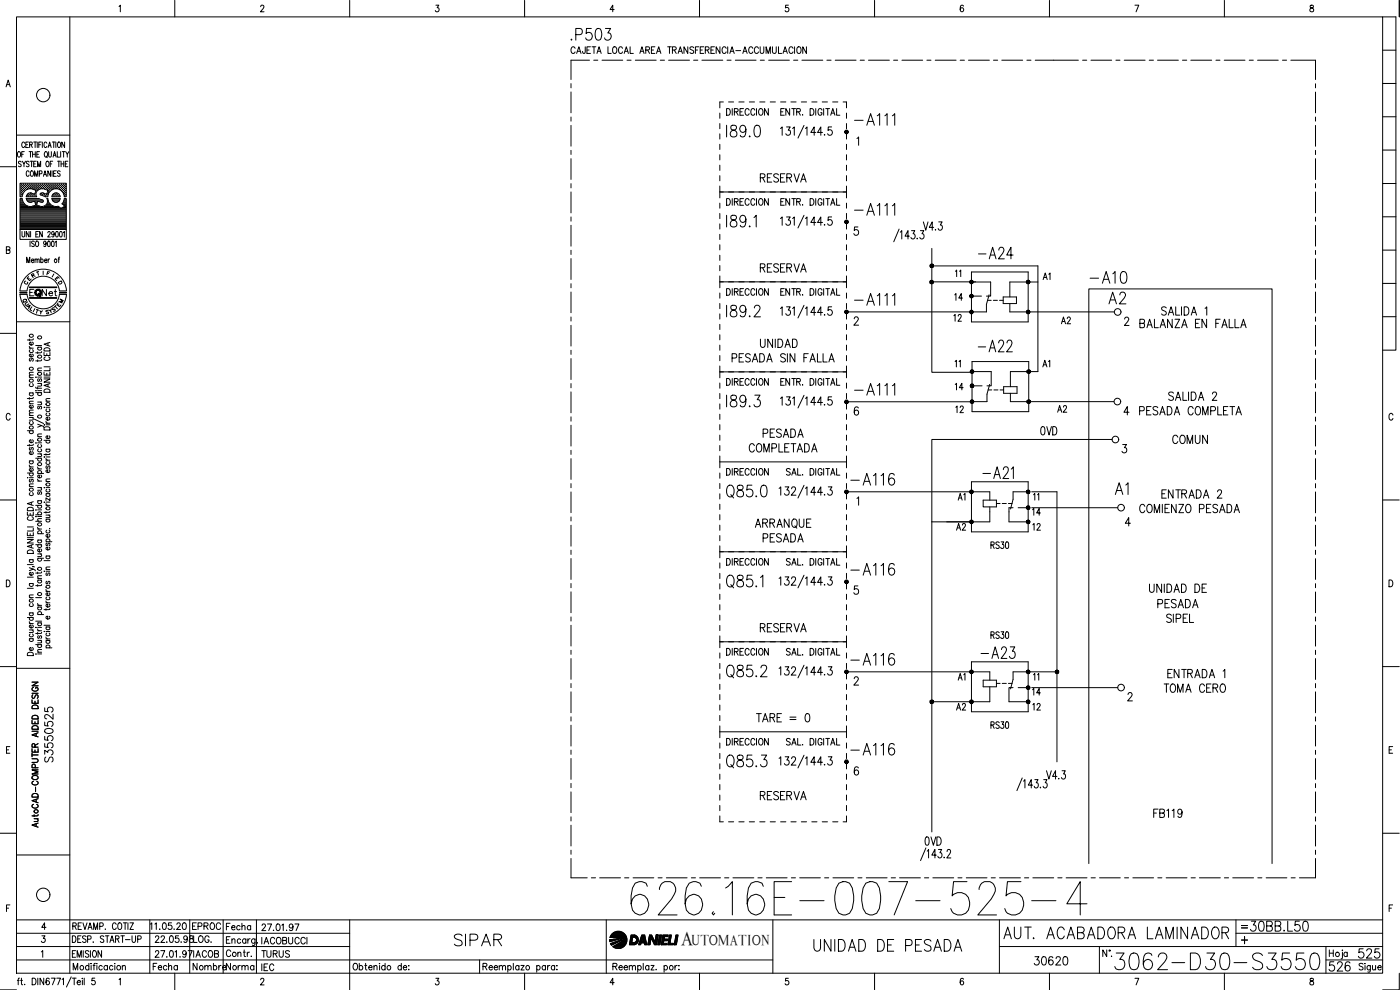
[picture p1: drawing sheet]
<svg xmlns="http://www.w3.org/2000/svg" width="420mm" height="297mm" viewBox="0 0 420 297" stroke-linecap="round" stroke-linejoin="round" font-family="sans-serif">
<defs><g id="words">
<text font-size="15.4" x="188" y="275.9">626.16E-007-525-4</text>
<text font-size="8.8" x="333.4" y="292.1">3062-D30-S3550</text>
<g font-size="7.5">
<text x="217" y="150.6">Q85.0</text>
<text x="217" y="204.6">Q85.2</text>
<text x="217" y="231.8">Q85.3</text>
</g>
<g font-size="7.1">
<text x="170" y="13.4">.P503</text>
<text x="255.1" y="38.8">-A111</text>
<text x="255.1" y="66">-A111</text>
<text x="292.5" y="79">-A24</text>
<text x="326" y="86.1">-A10</text>
<text x="255.1" y="92.8">-A111</text>
<text x="331.6" y="92.4">A2</text>
<text x="292.5" y="106.9">-A22</text>
<text x="255.1" y="119.9">-A111</text>
<text x="254" y="146.8">-A116</text>
<text x="333.4" y="149.6">A1</text>
<text x="254" y="173.9">-A116</text>
<text x="254" y="200.7">-A116</text>
<text x="254" y="227.9">-A116</text>
<text x="135.1" y="285">SIPAR</text>
<text x="300.2" y="282.9">AUT. ACABADORA LAMINADOR</text>
</g>
<g font-size="6.6">
<text x="293.9" y="144.6">-A21</text>
<text x="293.2" y="198.6">-A23</text>
<text x="243.1" y="286.5">UNIDAD DE PESADA</text>
</g>
<g font-size="6.2">
<text x="225.4" y="159.8">ARRANQUE</text>
<text x="373.9" y="280.5">30BB.L50</text>
<text x="397.6" y="292.5">526</text>
<text x="406.4" y="288.6">525</text>
</g>
<text font-size="5.9" x="204.4" y="283.5">A</text>
<g font-size="5.7">
<text x="226.8" y="55.7">RESERVA</text>
<text x="226.8" y="82.9">RESERVA</text>
<text x="340.8" y="99.5">BALANZA EN FALLA</text>
<text x="226.8" y="105.5">UNIDAD</text>
<text x="340.8" y="125.6">PESADA COMPLETA</text>
<text x="349.6" y="121.4">SALIDA 2</text>
<text x="311.1" y="131.6">0VD</text>
<text x="223.7" y="136.9">COMPLETADA</text>
<text x="227.9" y="132.3">PESADA</text>
<text x="350.7" y="134.4">COMUN</text>
<text x="347.5" y="150.6">ENTRADA 2</text>
<text x="227.9" y="163.7">PESADA</text>
<text x="343.6" y="178.9">UNIDAD DE</text>
<text x="346.1" y="183.4">PESADA</text>
<text x="226.8" y="190.9">RESERVA</text>
<text x="348.2" y="208.8">TOMA CERO</text>
<text x="349.2" y="204.6">ENTRADA 1</text>
<text x="225.8" y="217.7">TARE = 0</text>
<text x="16.9" y="230" transform="rotate(-90 16.9 230)">S3550525</text>
<text x="226.8" y="241.3">RESERVA</text>
<text x="345" y="246.6">FB119</text>
<text x="276.2" y="254.7">0VD</text>
<text x="309" y="290.7">30620</text>
</g>
<g font-size="5.3">
<text x="285.4" y="91.4">14</text>
<text x="285" y="97.7">12</text>
<text x="317.5" y="98.4">A2</text>
<text x="316.1" y="111.5" transform="rotate(-90 316.1 111.5)">A1</text>
<text x="285.4" y="118.2">14</text>
<text x="316.1" y="124.9">A2</text>
<text x="308.7" y="155.9">14</text>
<text x="308.7" y="209.9">14</text>
<text x="56.4" y="280.1">EPROC</text>
<text x="77.3" y="288.6">TURUS</text>
</g>
<g font-size="4.9">
<text x="11.3" y="90">Net</text>
<text x="289.3" y="84.3" transform="rotate(-90 289.3 84.3)">11</text>
<text x="311.9" y="85">A1</text>
<text x="285.8" y="124.9">12</text>
<text x="290.3" y="151.3" transform="rotate(-90 290.3 151.3)">A1</text>
<text x="285.8" y="160.2">A2</text>
<text x="308.7" y="160.2">12</text>
<text x="290.3" y="205.3" transform="rotate(-90 290.3 205.3)">A1</text>
<text x="285.8" y="214.1">A2</text>
<text x="308.7" y="214.1">12</text>
<text x="66.7" y="280.1">Fecha</text>
<text x="77.3" y="284.3">IACOBUCCI</text>
<text x="44.8" y="292.1">Fecha</text>
<text x="56.8" y="292.1">Nombre</text>
<text x="66.7" y="292.1">Norma</text>
</g>
<g font-size="4.4">
<text x="288.9" y="111.5" transform="rotate(-90 288.9 111.5)">11</text>
<text x="312.6" y="151.3" transform="rotate(-90 312.6 151.3)">11</text>
<text x="312.6" y="205.3" transform="rotate(-90 312.6 205.3)">11</text>
<text x="207.6" y="283.5">UTOMATION</text>
</g>
<g font-size="4">
<text x="12.7" y="83.6">F</text>
<text x="7.1" y="85.4">E</text>
<text x="16.2" y="86.4">D</text>
<text x="5.6" y="92.1">Q</text>
<text x="6.3" y="92.8">U</text>
<text x="6.7" y="93.8">A</text>
<text x="10.6" y="95.6">Y</text>
<text x="14.5" y="94.5">S</text>
<text x="16.6" y="92.1">M</text>
</g>
<g font-size="3.5">
<text x="6" y="86.4">C</text>
<text x="371.5" y="279.8">=</text>
</g>
</g></defs>
<!-- layer: XR-FG100|CART -->
<g fill="none" stroke="#000" stroke-width=".3">
<path d="M5 5.1h410v286.9h-410zM21 5.1v286.9M35.7 1.9l.4-.3v1.9M52.5 .1v5M78.2 2l.3-.4h.5l.2 .3-.2 .7-.9 .9h1.1M104.9 .1v5M130.8 1.6h.9l-.5 .7a.6 .6 0 0 1 .5 .9 .6 .6 0 0 1-1.1 0M157.4 .1v5M184.3 2.9h-1.2l.8-1.3v1.9M209.9 .1v5M236.6 1.6h-.8l-.1 .8a.63 .63 0 0 1 .9 0 .63 .63 0 0 1-.1 .9 .63 .63 0 0 1-.9-.1M262.5 .1v5"/>
<path d="M289.1 1.8l-.3-.2a1.1 1.1 0 0 0-.6 .9 1.1 1.1 0 0 0 .6 1 .56 .56 0 0 0 .5-.5 .56 .56 0 0 0-.5-.6 .56 .56 0 0 0-.6 .5M315 .1v5M340.6 1.6h1.2l-.8 1.9M367.5 .1v5M393.3 1.6v.6a.73 .73 0 0 1 .8 .4 .73 .73 0 0 1-.2 .9 .65 .65 0 0 1-.8-.6 .65 .65 0 0 1 .9-.6l.2-.3-.1-.4zM415 5.1h3.9v100h-3.9M415 15.1h3.9M419.9 .1v5M1.8 26.1l.7-2.1 .6 2.1M2 25.4h.9M415 35h3.9M415 25h3.9"/>
<path d="M0 50h5M5 40.5h16M5.5 45.6l.1-.1a.86 .86 0 0 1 .6 .8 .86 .86 0 0 1-.6 .8 1.2 1.2 0 0 1-.1-1.5zM6.1 56.9h.1M6.1 56.2h.1M6.1 55.6h.1M6.1 57.5h.1M6.1 58.2h.1M6.1 58.8h.1M6.1 59.7h.4M6.3 57.2h.2M6.3 56.5h.2"/>
<path d="M6.3 55.9h.2M6.3 55.3h.2M6.3 57.8h.2M6.3 58.4h.2M6.3 48.6a.41 .41 0 0 0-.6-.2 .41 .41 0 0 0 .1 .7l.4 .2a.43 .43 0 0 1 0 .7 .43 .43 0 0 1-.7-.2M6.4 55.2v.2M6.4 55.8v.2M6.4 56.5v.1M6.4 57.1v.2M6.4 57.7v.2M6.4 58.4v.1M6.5 46.3h.5"/>
<path d="M6.6 59h-.6v-4h13.9v4h-.6M6.6 59.6h-.6v9.3h13.9v-9.3l-.6-.1-.7 1.6 .7 .8-1 .6a1.45 1.45 0 0 0-1.8-.6 2.6 2.6 0 0 1-2-1.6M6.6 56.9h.2M6.6 56.2h.2M6.6 55.6h.2M6.6 57.5h.2M6.6 58.2h.1M6.7 59.5a2.48 2.48 0 0 0 3.2 2.3l.8-.3-.3-1.1-1 .2M6.7 48.4l.5 .8 .5-.8M6.7 55.5v.2M6.7 56.2v.1M6.7 56.8v.2"/>
<path d="M6.7 57.4v.2M6.7 58.1v.1M6.9 57.2h.2M6.9 56.5h.2M6.9 55.9h.2M6.9 55.3h.2M7 55.2v.2M7 55.8v.2M7 56.5v.1M7 57.1v.2M7.2 49.2v.8M7.2 56.9h.2"/>
<path d="M7.2 56.2h.2M7.2 55.6h.2M7.3 45.5h-.8v1.6M7.3 55.5v.2M7.3 56.2v.1M7.3 56.8v.2M7.4 43l-.3-.4a.86 .86 0 0 0-.6 .8 .86 .86 0 0 0 .6 .9l.3-.4M7.6 56.5h.1M7.6 55.9h.1M7.6 55.3h.1M7.7 55.2v.2M7.7 55.8v.2"/>
<path d="M7.7 56.5v.1M7.7 43.4h.6M7.8 59.6l3.8-.1 1.2 .5a.43 .43 0 0 1 .1 .6 .43 .43 0 0 1-.6 .1M7.9 56.2h.1M7.9 55.6h.1M7.9 59.5l.5 .9 1.1 .3M8 56.8l-.1 .1M8 55.5v.2M8 56.2v.1M8 59.7h3.6M8 58.8h.1M8.2 56.8l-1.1 1-.4 1.2"/>
<path d="M8.2 56.5h.2M8.2 55.9h.2M8.2 55.3h.2M8.2 58.4h.2M8.3 58.3l-.4 .7M8.3 55.2v.2M8.3 55.8v.2M8.3 56.5v.1M8.3 58.4v.1M8.5 56.2h.2M8.5 55.6h.2M8.5 58.8h.2"/>
<path d="M8.6 42.6h-.9v1.7h.9M8.6 58.2h.1M8.6 55.5v.2M8.6 56.2v.1M8.6 58.1v.1M8.6 58.7v.2M8.6 58l-.4 .3M8.7 51.6l-.2-.3a.86 .86 0 0 0-.6 .8 .86 .86 0 0 0 .6 .8l.2-.4M8.7 48.6l-.3-.2-.5 .2 .1 .4 .7 .6-.3 .4-.5-.2M8.7 45.5h.8M8.8 56.5h.2M8.8 55.9h.2"/>
<path d="M8.8 55.3h.2M8.8 58.4h.2M8.9 43.4l.7-.1v-.6l-.7-.1v1.7M8.9 55.2v.2M8.9 55.8v.2M8.9 56.5v.1M8.9 58.4v.1M9.1 48.4h.8M9.1 56.2h.2M9.1 55.6h.2M9.1 58.2h.2M9.1 58.8h.2"/>
<path d="M9.1 45.5v1.6M9.2 55.5v.2M9.2 56.2v.1M9.2 58.1v.1M9.2 58.7v.2M9.3 51.3h.1a.86 .86 0 0 1 .7 .8 .86 .86 0 0 1-.7 .8 1.2 1.2 0 0 1-.1-1.6zM9.3 43.4l.4 .9M9.5 56.5h.2M9.5 55.9h.2M9.5 55.3h.2M9.5 58.4h.2M9.5 48.4v1.6"/>
<path d="M9.6 55.2v.2M9.6 55.8v.2M9.6 56.5v.1M9.6 58.4v.1M9.8 56.2h.1M9.8 55.6h.1M9.8 58.8h.1M9.8 46.3h.8M9.8 45.5v1.6M9.8 56.8l1 .3-.4 1.2-1.1-.4-.6 .1M9.9 56.7l-.8-.1-.9 .2M9.9 55.5v.2"/>
<path d="M9.9 56.2v.1M9.9 58.2h.1M9.9 58.7v.2M10.1 56.5h.2M10.1 55.9h.2M10.1 55.3h.2M10.1 58.4h.2M10.1 49.2h.5M10.1 42.6h.9M10.2 55.2v.2M10.2 55.8v.2M10.2 56.5v.1"/>
<path d="M10.2 58.4v.1M10.4 52.9v-1.6l.5 1.6 .4-1.6v1.6M10.4 56.2h.2M10.4 55.6h.2M10.4 58.8h.2M10.5 56.9h.1M10.5 55.5v.2M10.5 56.2v.1M10.5 56.8v.1M10.5 58.7v.2M10.5 58.2h.1M10.5 42.6v1.7"/>
<path d="M10.6 45.5v1.6M10.8 56.5h.1M10.8 55.9h.1M10.8 55.3h.1M10.8 55.2v.2M10.8 55.8v.2M10.8 56.5v.1M10.9 48.4h-.8v1.6h.8M10.9 57.2h.1M11 56.9h.2M11 56.2h.2M11 55.6h.2"/>
<path d="M11 46.3h.6M11.1 55.5v.2M11.1 56.2v.1M11.1 56.8v.2M11.2 42.6v1.7M11.3 50v-1.6l.4 1.6 .5-1.6v1.6M11.4 56.5h.2M11.4 55.9h.2M11.4 55.3h.2M11.5 55.2v.2M11.5 55.8v.2M11.5 56.5v.1"/>
<path d="M11.6 43.4h.5M11.7 56.2h.2M11.7 55.6h.2M11.8 55.5v.2M11.8 56.2v.1M11.8 56.8a1.5 1.5 0 0 0-.8 2.2h-3.2M11.8 52.1h.7v-.8h-.7v1.6M11.9 45.5h-.9v1.6h.9M12 56.5h.2M12 55.9h.2M12 55.3h.2M12.1 55.2v.2"/>
<path d="M12.1 55.8v.2M12.1 56.5v.1M12.2 58.5l1 .3M12.3 58l-.3 .2 .2 .3M12.3 56.2h.2M12.3 55.6h.2M12.3 58.2h.2M12.4 42.6h-.8v1.7M12.4 55.5v.2M12.4 56.2v.1M12.4 58.1v.1M12.7 56.5h.1"/>
<path d="M12.7 55.9h.1M12.7 55.3h.1M12.7 58.4h.1M12.7 42.6v1.7M12.7 55.2v.2M12.7 55.8v.2M12.7 56.5v.1M12.7 58.4v.1M13 56.2h.1M13 55.6h.1M13 58.2h.1M13 52.9l.5-1.6 .5 1.6"/>
<path d="M13 55.5v.2M13 56.2v.1M13 58.1v.1M13.2 58.8l1.1 .2M13.2 52.4h.6M13.3 56.5h.2M13.3 55.9h.2M13.3 55.3h.2M13.3 58.4h.2M13.4 55.2v.2M13.4 55.8v.2M13.4 56.5v.1"/>
<path d="M13.4 58.4v.1M13.5 56.7l-.8-.1-.9 .2M13.5 56.8l.9 .3-.4 1.2-1.1-.4-.6 .1M13.5 45.6l.2-.1a.86 .86 0 0 1 .6 .8 .86 .86 0 0 1-.6 .8 1.09 1.09 0 0 1-.2-1.5zM13.6 56.2h.2M13.6 55.6h.2M13.6 58.8h.2M13.7 55.5v.2M13.7 56.2v.1M13.7 58.7v.2M13.8 46.8l.4 .5M13.9 56.5h.2"/>
<path d="M13.9 55.9h.2M13.9 55.3h.2M13.9 58.4h.2M14 48.5l.1-.1a.86 .86 0 0 1 .7 .8 .86 .86 0 0 1-.7 .8 1.09 1.09 0 0 1-.1-1.5zM14 55.2v.2M14 55.8v.2M14 56.5v.1M14 58.4v.1M14.1 59.6l.3-.1 .1 .8M14.1 43l-.3-.4a.88 .88 0 0 0-.6 .8 .88 .88 0 0 0 .6 .9l.3-.4M14.1 59.6a1.59 1.59 0 0 1-1.3 2.3M14.2 56.9h.2"/>
<path d="M14.2 56.2h.2M14.2 55.6h.2M14.2 58.2h.2M14.2 58.8h.1M14.3 55.5v.2M14.3 56.2v.1M14.3 56.8v.2M14.3 58.1v.1M14.4 57.5h.1M14.4 44.3l.5-1.7 .5 1.7M14.5 58.3l-.1 .7M14.6 57.2h.1"/>
<path d="M14.6 56.5h.1M14.6 55.9h.1M14.6 55.3h.1M14.6 57.8h.1M14.6 45.5v1.4l.3 .2 .5-.2v-1.4M14.6 43.7h.6M14.6 55.2v.2M14.6 55.8v.2M14.6 56.5v.1M14.6 57.1v.2M14.6 57.7v.1M14.9 56.9h.1"/>
<path d="M14.9 56.2h.1M14.9 55.6h.1M14.9 55.5v.2M14.9 56.2v.1M14.9 56.8v.2M15.1 49.2h.4M15.2 51.3v1.6l-.8-1.6v1.6M15.2 56.5h.2M15.2 55.9h.2M15.2 55.3h.2M15.3 55.2v.2M15.3 55.8v.2"/>
<path d="M15.3 56.5v.1M15.5 56.2h.2M15.5 55.6h.2M15.5 59h2.5M15.5 59.6h2.5M15.6 56.8l-.1 .1M15.6 55.5v.2M15.6 56.2v.1M15.6 59.5l.1 .3M15.6 51.3v1.6M15.7 58.7l-.1 .3M15.7 59.7h2.2"/>
<path d="M15.7 42.6h.9M15.8 48.4h-.7v1.6M15.8 56.5h.2M15.8 55.9h.2M15.8 55.3h.2M15.9 56.8l-.9 .6-.5 .9M15.9 56.8l.9-.2 1 .2M15.9 47.1l.5-1.6 .4 1.6M15.9 55.2v.2M15.9 55.8v.2M15.9 56.5v.1M15.9 58.3l-.3 .4"/>
<path d="M16 58.4l-.1 .1M16.1 52.1h.5M16.1 46.6h.6M16.1 56.2h.2M16.1 55.6h.2M16.1 58.8h.2M16.1 42.6v1.7M16.2 55.5v.2M16.2 56.2v.1M16.2 58.2h.1M16.2 58.7v.2M16.3 58.2h.1"/>
<path d="M16.4 58l-.5 .3M16.4 58h.9M16.5 56.5h.1M16.5 55.9h.1M16.5 55.3h.1M16.5 58.4h.1M16.6 55.2v.2M16.6 55.8v.2M16.6 56.5v.1M16.6 58.4v.1M16.8 56.2h.1M16.8 55.6h.1"/>
<path d="M16.8 58.2h.1M16.8 58.8h.1M16.8 42.6v1.7M16.8 55.5v.2M16.8 56.2v.1M16.8 58.1v.1M16.8 58.7v.2M16.9 51.3h-.8v1.6h.8M17.1 56.5h.2M17.1 55.9h.2M17.1 55.3h.2M17.1 58.4h.2"/>
<path d="M17.2 45.5v1.6h.7M17.2 55.2v.2M17.2 55.8v.2M17.2 56.5v.1M17.2 58.4v.1M17.3 48.4h.8M17.3 58l.4 .3M17.4 56.2h.2M17.4 55.6h.2M17.4 58.8h.2M17.5 42.7l.1-.1a.86 .86 0 0 1 .6 .8 .86 .86 0 0 1-.6 .9 1.2 1.2 0 0 1-.1-1.6zM17.5 55.5v.2"/>
<path d="M17.5 56.2v.1M17.5 58.7v.2M17.7 48.4v1.6M17.7 58.3l.4 .7M17.7 56.5h.2M17.7 55.9h.2M17.7 55.3h.2M17.8 56.8l1.1 1 .4 1.2M17.8 55.2v.2M17.8 55.8v.2M17.8 56.5v.1M18 51.5a.41 .41 0 0 0-.6-.2 .41 .41 0 0 0 0 .7l.5 .2 .1 .5-.3 .2-.5-.2"/>
<path d="M18 56.9h.2M18 56.2h.2M18 55.6h.2M18.1 59.5a1.24 1.24 0 0 1-1.1 1.2 1.24 1.24 0 0 1-1.4-.8M18.1 55.5v.2M18.1 56.2v.1M18.1 56.8v.2M18.2 45.5v1.6M18.3 49.2h.8M18.3 48.4v1.6M18.4 56.5h.1M18.4 55.9h.1"/>
<path d="M18.4 55.3h.1M18.5 57.1v.1M18.5 55.2v.2M18.5 55.8v.2M18.5 56.5v.1M18.7 56.9h.1M18.7 56.2h.1M18.7 55.6h.1M18.7 45.5h.8M18.8 57.4v.1M18.8 55.5v.2M18.8 56.2v.1"/>
<path d="M18.8 56.8v.2M19 57.2h.2M19 56.5h.2M19 55.9h.2M19 55.3h.2M19 57.8h.2M19.1 45.5v1.6M19.1 55.2v.2M19.1 55.8v.2M19.1 56.5v.1M19.1 57.1v.2M19.1 57.7v.2"/>
<path d="M19.1 48.4v1.6M19.3 56.9h.2M19.3 56.2h.2M19.3 55.6h.2M19.3 57.5h.2M19.3 58.2h.2M19.3 58.8h.2M19.4 42.6v1.7l-.9-1.7v1.7M19.4 55.5v.2M19.4 56.2v.1M19.4 56.8v.2M19.4 57.4v.2"/>
<path d="M19.4 58.1v.1M19.4 58.7v.2M19.4 59.7h.4M19.6 49.2h.5M19.6 57.2h.2M19.6 56.5h.2M19.6 55.9h.2M19.6 55.3h.2M19.6 57.8h.2M19.6 58.4h.2M19.7 45.5l.5 .8 .5-.8M19.7 55.2v.2"/>
<path d="M19.7 55.8v.2M19.7 56.5v.1M19.7 57.1v.2M19.7 57.7v.2M19.7 58.4v.1M20.2 46.3v.8M20.4 48.4h-.8v1.6h.8M415 55.1h3.9M415 45h3.9M1.9 75l1-.1v-.7l-1-.2v2.1l1-.2 .1-.5-.4-.4M6 68.9v2.9h13.9v-2.9M6.1 64.5h13.7"/>
<path d="M6.1 64.2h13.7M6.1 63.9h13.7M6.1 63.5h13.7M6.1 63.2h13.7M6.1 62.9h13.7M6.1 62.6h12.1M6.1 62.3h11.7M6.1 62h2.3M6.1 61.6h1.6M6.1 61.3h1.2M6.1 61h.9M6.1 60.7h.8"/>
<path d="M6.1 60.4h.6M6.1 60.1h.5M6.1 64.8h13.7M6.1 65.1h13.7M6.1 65.4h13.7M6.1 65.8h13.7M6.1 66.1h13.7M6.1 66.4h13.7M6.1 66.7h13.7M6.1 67h13.7M6.1 67.3h13.7M6.1 67.7h13.7"/>
<path d="M6.1 68h13.7M6.1 68.3h13.7M6.1 68.6h13.7M6.6 69.5v1.4l.3 .2 .5-.2v-1.4M8 78.8v-1.6l.5 1.6 .4-1.6v1.6M8.1 60.1h4.5M8.4 60.4h1.7M8.7 69.5v1.6l-.8-1.6v1.6M9 72.3v1.7M9.2 69.5v1.6M9.4 78.2h.7l-.1-.4a.5 .5 0 0 0-.6 .4 .5 .5 0 0 0 .6 .5l.1-.1M9.8 62h2.1"/>
<path d="M10.3 72.6a.41 .41 0 0 0-.7-.2 .41 .41 0 0 0 .1 .7l.5 .2 .1 .5-.3 .2-.5-.2M10.5 78l.3-.3 .2 .1 .1 1M10.5 77.7v1.1M10.5 60.4h.7M10.6 60.7h.5M10.7 61h.3M10.7 61.6h.3M10.8 70.3h.5M10.8 61.3h.2M10.9 72.4l.1-.1a.86 .86 0 0 1 .6 .9 .86 .86 0 0 1-.6 .8 1.2 1.2 0 0 1-.1-1.6zM11.1 78l.2-.2h.4l.1 1M11.6 69.5h-.8v1.6h.8"/>
<path d="M11.6 60.4h1.4M11.8 61.8l1 .2M12.2 77.9l.2-.1a.5 .5 0 0 1 .6 .4 .5 .5 0 0 1-.6 .5l-.2-.1M12.2 60.6l-.9-.2-.3 1.1 .8 .3M12.2 77.2v1.6M12.7 69.5v1.6l-.8-1.6v1.6M13.3 62h2.8M13.4 78.2h.7l-.1-.4a.5 .5 0 0 0-.6 .4 .5 .5 0 0 0 .6 .5l.1-.1M13.8 61.6h1.6M13.8 72.9l-.1 .4a.46 .46 0 0 1-.6-.4 .46 .46 0 0 1 .6-.5l.1 .5-.1 1-.6-.1M14.1 61.3h.9M14.2 61h.5"/>
<path d="M14.4 69.9l.2-.4 .4 .1v.5l-.7 1h.8M14.4 60.7h.2M14.4 60.4h.1M14.4 72.4l.2-.1a.96 .96 0 0 1 0 1.7l-.3-.7zM14.4 77.7v1.1M14.9 77.7l-.3 .1-.2 .4M15.6 72.4l.2-.1a.96 .96 0 0 1 0 1.7l-.4-.7zM15.8 60.1h2M16.1 60.4h1.4M16.3 70l-.2 .4a.46 .46 0 0 1-.6-.4 .46 .46 0 0 1 .6-.5l.1 1.3-.3 .3-.4-.2M16.6 72.7l.3-.4v1.7M16.8 69.5h.2a.96 .96 0 0 1 0 1.6l-.3-.7z"/>
<path d="M17.4 77.7h.5M17.9 77.2h-.2l-.1 1.6M18 69.5h.2a.96 .96 0 0 1 0 1.6l-.3-.7zM18.4 62.6h1.4M18.9 61h.9M18.9 62.3h.9M18.9 61.3h.9M19 69.8l.3-.3v1.6M19 60.7h.8M19.2 61.6h.6M19.2 60.4h.6M19.3 60.1h.5"/>
<path d="M19.5 62h.3M415 75h3.9M415 65.1h3.9M5 96.5h16M6 88.3a7 7 0 0 0 7 6.5 7 7 0 0 0 7-6.5M6 87.2a7 7 0 0 1 7-6.4 7 7 0 0 1 7 6.4M8.1 88.3a4.9 4.9 0 0 0 4.9 4.4 4.9 4.9 0 0 0 4.8-4.4M8.1 87.2a4.9 4.9 0 0 1 4.9-4.3 4.9 4.9 0 0 1 4.8 4.3M8.9 89.3h8.1M8.9 89.5h8.1M8.9 86.3h8.1M8.9 86.1h8.1"/>
<path d="M9 89.4h7.9M9 86.2h7.9M10.2 86.8h-1.3v2M415 95h3.9M415 85h3.9M0 100h5M8.8 103.9l.1 .4 .4 .2M8.8 101.7v.5M8.8 119.3v.5M8.8 117.9h1.2M8.8 113.3h1.2M8.8 104.5h1.2"/>
<path d="M9.1 117.9a.51 .51 0 0 0-.1 .7 .51 .51 0 0 0 .8 0 .51 .51 0 0 0-.1-.7M9.1 115.1a.49 .49 0 0 0-.1 .7 .49 .49 0 0 0 .8 0 .49 .49 0 0 0-.1-.7M9.1 107.6l-.3 .3 .3 .5 .4-.8h.4l.1 .5-.3 .3M9.1 104.9a.49 .49 0 0 0-.1 .7 .49 .49 0 0 0 .8 0 .49 .49 0 0 0-.1-.7M9.7 106.2a.51 .51 0 0 1 0 .7 .51 .51 0 0 1-.7 .1 .51 .51 0 0 1 0-.7l.3-.1v.9M9.7 102.6a.5 .5 0 0 1 .1 .8 .5 .5 0 0 1-.7 0 .5 .5 0 0 1 0-.8h.2v.9M10 119.2l-.3 .4h-1.5M10 112.5l-1.1 .1-.1 .3 .3 .4M10 111.7h-1.1l-.1 .4 .3 .4M10 101.6l-.3 .4h-1.5M10.7 117.2h.2zM10.7 116.1l.1 .3 1.7 .1"/>
<path d="M10.7 117.8h1.8M10.7 103.7h1.8M10.8 113.1v.1zM11.3 105.6v.5M11.3 108v.5M11.3 116.2v.5M11.3 113.1h1.2M11.3 117.2h1.2M11.3 115h1.2M11.3 111.2h1.2M11.3 104.2h1.2M11.6 117.8a.51 .51 0 0 0-.1 .7 .51 .51 0 0 0 .8 0 .51 .51 0 0 0-.1-.7"/>
<path d="M11.6 113.7l-.3 .2 .1 .5h.3l.3-.7h.2l.3 .2-.3 .6M11.6 104.2a.51 .51 0 0 0-.1 .7 .51 .51 0 0 0 .8 0 .51 .51 0 0 0-.1-.7M12.1 115l.4 .4-.1 .4-1.1 .1M12.5 110.4l-1.1 .1-.1 .4 .3 .3M12.5 107.9l-.4 .4h-1.4M12.5 105.5l-.4 .4h-1.4M13.2 113.7h1.8l-1.8 1h1.8M13.2 111.7v.9h1.8v-.9M13.2 105.7v1h1.8v-1M13.2 113.1h1.8M13.2 110.1h1.8M13.3 117a.96 .96 0 0 1 1.1-.3 .96 .96 0 0 1 .6 1h-1.8z"/>
<path d="M13.3 104.6a.96 .96 0 0 1 1.1-.2 .96 .96 0 0 1 .6 .9h-1.8zM13.6 107.1a.54 .54 0 0 0-.4 .6 .54 .54 0 0 0 .7 .4h.4a.54 .54 0 0 0 .7-.4 .54 .54 0 0 0-.4-.6M14.1 106.1v.6M14.1 112v.6M14.4 102.9v.8M14.4 115.3v.7M15 119.6l-1.1 .1-.1 .3 .3 .4M15 115.1l-1.8 .5 1.8 .6M15 110.4v.8h-1.8M15 102.7l-1.8 .6 1.8 .6M3 124.5a.61 .61 0 0 0-.7-.5 .61 .61 0 0 0-.4 .8v.5a.61 .61 0 0 0 .4 .8 .61 .61 0 0 0 .7-.6M8.2 129.2h1.8"/>
<path d="M8.8 139.5l.1 .4 .4 .2M8.8 138.3h1.2M8.8 133.3v.5M8.8 125.3h1.2M8.8 124.7h1.2M8.8 121.1h1.2M9.1 138.3a.51 .51 0 0 0-.1 .7 .51 .51 0 0 0 .8 0 .51 .51 0 0 0-.1-.7M9.1 134.3l-.3 .3 .3 .5 .4-.7h.4l.1 .4-.3 .3M9.1 129.2a.51 .51 0 0 0-.1 .8 .51 .51 0 0 0 .8 0 .51 .51 0 0 0-.1-.8M9.1 126.5a.51 .51 0 0 0-.1 .7 .51 .51 0 0 0 .8 0 .51 .51 0 0 0-.1-.7M9.7 125.3l.3 .3-.1 .4-1.1 .1M9.7 135.5a.51 .51 0 0 1 .1 .7 .51 .51 0 0 1-.7 .1 .51 .51 0 0 1-.1-.7l.3-.1v.9"/>
<path d="M9.7 131.9a.5 .5 0 0 1 .1 .8 .5 .5 0 0 1-.7 0 .5 .5 0 0 1 0-.8h.2v.9M9.7 121.6a.5 .5 0 0 1 .1 .7 .5 .5 0 0 1-.7 .1 .5 .5 0 0 1-.1-.7l.3-.1v.9M10 133.3l-.3 .3h-1.5M10 123.9h-1.1l-.1 .4 .3 .4M10 123l-1.1 .1-.1 .4 .3 .4M10 120.4h-1.1l-.1 .4 .3 .3M10.3 125.8l2.8 1.3M10.7 132.9h.2zM10.7 137.5h1.8M11.3 127.3l1.2 .4-1.2 .5M11.3 136.2h1.2M11.3 132.9h1.2"/>
<path d="M11.3 131h1.2M11.3 120.6h1.2M11.6 137.5a.51 .51 0 0 0-.1 .7 .51 .51 0 0 0 .8 0 .51 .51 0 0 0-.1-.7M11.6 134.7a.51 .51 0 0 0-.1 .7 .51 .51 0 0 0 .8 0 .51 .51 0 0 0-.1-.7M11.6 133.4l-.2 .1a.52 .52 0 0 0 .5 .8 .52 .52 0 0 0 .3-.9M11.6 121.9l-.3 .3 .3 .5 .4-.8h.4l.1 .5-.3 .3M12.1 136.2l.4 .4-.1 .3-1.1 .1M12.1 120.6l.4 .4-.1 .4h-1.1M12.5 130.2l-1.1 .1-.1 .3 .3 .4M12.5 127.7l.5 .2 .1 .3M13.2 137.1h.2zM13.2 127.5h.2z"/>
<path d="M13.2 122.2h.2zM13.2 132.1h1.8M13.3 128.3a.98 .98 0 0 1 1.1-.2 .98 .98 0 0 1 .6 .9h-1.8zM13.8 137.5l.1 .4 .4 .2M13.8 126.4l.1 .4 .4 .2M13.8 136.1v.5M13.8 138.1h1.2M13.8 137.1h1.2M13.8 134.8h1.2M13.8 127.5h1.2M13.8 127h1.2M13.8 122.2h1.2"/>
<path d="M13.8 120.4h1.2M14.1 139.8l-.3 .3 .1 .4h.3l.3-.6 .2-.1 .3 .3-.3 .4M14.1 138.5l-.2 .1a.52 .52 0 0 0 .5 .8 .52 .52 0 0 0 .3-.9M14.1 134.8l-.2 .1a.52 .52 0 0 0 .5 .7 .52 .52 0 0 0 .3-.8M14.1 132.1l-.2 .1a.52 .52 0 0 0 .5 .8 .52 .52 0 0 0 .3-.9M14.1 123.9a.49 .49 0 0 0-.1 .7 .49 .49 0 0 0 .7 0 .49 .49 0 0 0 0-.7M14.1 122.7a.49 .49 0 0 0-.1 .7 .49 .49 0 0 0 .7 0 .49 .49 0 0 0 0-.7M14.7 130.8a.5 .5 0 0 1 .1 .6 .5 .5 0 0 1-.7 .1 .5 .5 0 0 1-.1-.7h.3v.8M14.7 125.2a.5 .5 0 0 1 .1 .7 .5 .5 0 0 1-.7 .1 .5 .5 0 0 1-.1-.7l.3-.1v.9M15 136l-.1 .3-1.7 .1M418 124.5a.61 .61 0 0 0-.7-.5 .61 .61 0 0 0-.4 .8v.5a.61 .61 0 0 0 .4 .8 .61 .61 0 0 0 .7-.6M0 150h5"/>
<path d="M8.2 159.8v.9h1.8v-.9M8.2 153.7v.9h1.8v-.9M8.2 158.1h1.8M8.2 141.9h1.8M8.3 152.5a.99 .99 0 0 1 1.1-.2 .99 .99 0 0 1 .6 .9h-1.8zM8.3 143.4h.1M8.6 155.1a.54 .54 0 0 0-.4 .6 .54 .54 0 0 0 .7 .4h.4a.54 .54 0 0 0 .7-.4 .54 .54 0 0 0-.4-.6M8.8 146h1.2M8.8 143.3h1.2M8.8 140.1h1.2M9.1 147.8a.51 .51 0 0 0-.1 .8 .51 .51 0 0 0 .8 0 .51 .51 0 0 0-.1-.8M9.1 143.8l-.3 .3 .3 .5 .4-.7h.4l.1 .4-.3 .3"/>
<path d="M9.1 141.9a.51 .51 0 0 0-.1 .8 .51 .51 0 0 0 .8 0 .51 .51 0 0 0-.1-.8M9.1 154v.6M9.4 150.7v.8M9.7 140.5a.5 .5 0 0 1 .1 .8 .5 .5 0 0 1-.7 0 .5 .5 0 0 1 0-.8h.2v.9M10 158.5v.8h-1.8M10 150.5l-1.8 .6 1.8 .6M10 145.2l-1.1 .1-.1 .4 .3 .3M10.7 155h.2zM10.7 153h.2zM10.7 151.6h1.8M10.7 156.4h1.8M10.7 154.5h1.8"/>
<path d="M11.3 158.2l.1 .3 .4 .2M11.3 143.7l.1 .4 .4 .2M11.3 140.1l.1 .3 .4 .3M11.3 146.3h1.2M11.3 158.7h1.2M11.3 155h1.2M11.3 153h1.2M11.3 150.2h1.2M11.3 144.3h1.2M11.3 142.1h1.8M11.3 140.7h1.2M11.6 154.5a.51 .51 0 0 1-.1-.8 .51 .51 0 0 1 .8 0 .51 .51 0 0 1-.1 .8"/>
<path d="M11.6 151.6a.49 .49 0 0 0-.1 .7 .49 .49 0 0 0 .7 0 .49 .49 0 0 0 0-.7M11.6 150.2a.51 .51 0 0 0-.1 .8 .51 .51 0 0 0 .8 0 .51 .51 0 0 0-.1-.8M11.6 147.5l-.3 .3 .1 .5h.3l.3-.7 .2-.1 .3 .3-.3 .5M11.6 142.1a.49 .49 0 0 1-.1-.7 .49 .49 0 0 1 .7 0 .49 .49 0 0 1 0 .7M12.1 146.3l.4 .4-.1 .3-1.1 .1M12.2 142.5a.51 .51 0 0 1 0 .7 .51 .51 0 0 1-.7 .1 .51 .51 0 0 1 0-.7l.3-.1v.9M12.5 155.6l-1.1 .1-.1 .4 .3 .3M13.2 150.7h.2zM13.2 146.3h.2zM13.8 151.1l.1 .3 .4 .2M13.8 153.5v.5M13.8 155.8h1.2"/>
<path d="M13.8 154.5h1.2M13.8 151.6h1.2M13.8 150.7h1.2M13.8 148.1h1.2M13.8 146.3h1.2M13.8 144.5h1.2M14.1 159.1a.49 .49 0 0 0-.1 .7 .49 .49 0 0 0 .7 0 .49 .49 0 0 0 0-.7M14.1 155.8a.49 .49 0 0 0-.1 .7 .49 .49 0 0 0 .7 0 .49 .49 0 0 0 0-.7M14.1 148.1a.49 .49 0 0 0-.1 .7 .49 .49 0 0 0 .7 0 .49 .49 0 0 0 0-.7M14.1 146.8l-.2 .1a.52 .52 0 0 0 .5 .8 .52 .52 0 0 0 .3-.9M14.6 154.5l.4 .4-.1 .3-1.1 .1M14.7 141l.2 .1a.52 .52 0 0 1-.5 .7 .52 .52 0 0 1-.4-.8h.3v.8"/>
<path d="M14.9 158.5l-.1 .1M15 153.4l-.1 .3h-1.7M15 149.4v.8l-1.2-.8v.8M15 143.7l-1.1 .1-.1 .3 .3 .4M415 150h4.9M1.9 174a1.02 1.02 0 0 1 1.1 1 1.02 1.02 0 0 1-1.1 1.1zM8.2 161.9h1.8l-1.8 1h1.8M8.2 176.5h1.8M8.2 173.2h1.8M8.2 169.4h1.8M8.2 161.3h1.8M8.3 165.3a.97 .97 0 0 1 1.1-.3 .97 .97 0 0 1 .6 1.1h-1.8z"/>
<path d="M8.8 170.3l1.2 .5-1.2 .4M8.8 179.3h1.2M8.8 175.1h1.2M8.8 167.9h1.2M9.1 175.1a.51 .51 0 0 0-.1 .7 .51 .51 0 0 0 .8 0 .51 .51 0 0 0-.1-.7M9.1 167.9a.51 .51 0 0 0-.1 .8 .51 .51 0 0 0 .8 0 .51 .51 0 0 0-.1-.8M9.1 160.1v.6M9.4 163.6v.7M9.7 171.7a.51 .51 0 0 1 0 .7 .51 .51 0 0 1-.7 .1 .51 .51 0 0 1 0-.7l.3-.1v.9M9.9 170v.1v-.1l.4 .1M10 178.5h-1.1l-.1 .4 .3 .4M10 170.8l.6 .3v.2"/>
<path d="M10 163.4l-1.8 .5 1.8 .6M10.7 179.3h1.8M10.7 163.4h1.8M11.3 171.6v.6M11.3 175.4v.5M11.3 174.1h1.2M11.3 173.6h1.2M11.3 167.5h1.8M11.3 166.2h1.2M11.3 162h1.2M11.3 160.1h1.8M11.6 174.1a.49 .49 0 0 0-.1 .7 .49 .49 0 0 0 .7 0 .49 .49 0 0 0 0-.7"/>
<path d="M11.6 167.5a.51 .51 0 0 0-.1 .7 .51 .51 0 0 0 .8 0 .51 .51 0 0 0-.1-.7M11.6 163.4l-.2 .2a.52 .52 0 0 0 .5 .7 .52 .52 0 0 0 .3-.9M11.6 162a.49 .49 0 0 0-.1 .7 .49 .49 0 0 0 .7 0 .49 .49 0 0 0 0-.7M11.6 160.1a.51 .51 0 0 1-.1-.7 .51 .51 0 0 1 .8 0 .51 .51 0 0 1-.1 .7M12.1 166.2l.4 .4-.1 .3-1.1 .1M12.2 164.7a.51 .51 0 0 1 .1 .7 .51 .51 0 0 1-.7 .1 .51 .51 0 0 1-.1-.7l.3-.1v.9M12.5 175.4l-.1 .3h-1.7M12.5 172.7l-1.1 .1-.1 .4 .3 .4M12.5 171.6l-.4 .3h-1.4M13.2 171.4h.2zM13.2 168.2h1.8M13.8 176.9l.1 .3 .4 .2"/>
<path d="M13.8 177.4h1.2M13.8 171.4h1.2M13.8 170.9h1.2M13.8 166.8h1.2M13.8 162.5h1.8M14.1 179.1l-.2 .2a.53 .53 0 0 0 .5 .7 .53 .53 0 0 0 .5-.7l-.2-.2M14.1 174.4l-.3 .3 .3 .5 .4-.7h.4l.1 .4-.3 .3M14.1 171.9l-.3 .3 .3 .5 .4-.8h.4l.1 .5-.3 .3M14.1 166.8l-.2 .1a.52 .52 0 0 0 .5 .8 .52 .52 0 0 0 .3-.9M14.1 163l-.3 .2 .3 .5 .4-.7h.4l.1 .4-.3 .3M14.1 162.5l-.2-.1a.51 .51 0 0 1 .6-.7 .51 .51 0 0 1 .2 .8M14.7 177.9l.2 .1a.53 .53 0 0 1-.5 .7 .53 .53 0 0 1-.4-.8h.3v.8"/>
<path d="M14.7 164.2l.2 .1a.52 .52 0 0 1-.5 .7 .52 .52 0 0 1-.4-.8h.3v.8M14.7 160.3a.5 .5 0 0 1 .1 .7 .5 .5 0 0 1-.7 .1 .5 .5 0 0 1-.1-.7l.3-.1v.9M15 170.1l-1.1 .1-.1 .3 .3 .4M416.9 174a1.03 1.03 0 0 1 1.1 1 1.03 1.03 0 0 1-1.1 1.1zM8.2 185.3h1.8M8.5 195.8a.95 .95 0 0 1 1 0 .95 .95 0 0 1 .5 .9h-1.8zM8.8 186.5l.1 .4 .4 .2M8.8 191.6h1.2M8.8 189h1.2M8.8 187.1h1.2M8.8 183.9h1.2M9.1 191.6l-.2 .2a.52 .52 0 0 0 .5 .7 .52 .52 0 0 0 .3-.9"/>
<path d="M9.1 190.2a.49 .49 0 0 0-.1 .7 .49 .49 0 0 0 .8 0 .49 .49 0 0 0-.1-.7M9.1 185.3a.49 .49 0 0 0-.1 .7 .49 .49 0 0 0 .8 0 .49 .49 0 0 0-.1-.7M9.1 183.9a.51 .51 0 0 0-.1 .7 .51 .51 0 0 0 .8 0 .51 .51 0 0 0-.1-.7M9.1 181.1a.49 .49 0 0 0-.1 .7 .49 .49 0 0 0 .8 0 .49 .49 0 0 0-.1-.7M9.7 189l.3 .3-.1 .4-1.1 .1M9.7 194.3a.5 .5 0 0 1 .1 .7 .5 .5 0 0 1-.7 0 .5 .5 0 0 1 0-.7h.2v.9M9.7 187.5a.5 .5 0 0 1 .1 .8 .5 .5 0 0 1-.7 0 .5 .5 0 0 1 0-.8h.2v.9M10.7 196.2h.2zM10.7 188.2h.2zM10.7 193.4h1.8M10.7 186.4h1.8M11.3 188.7l.1 .3 .4 .3"/>
<path d="M11.3 181l.1 .4 .4 .2M11.3 189.8v.5M11.3 192.1h1.2M11.3 196.2h1.2M11.3 195.7h1.2M11.3 189.3h1.2M11.3 188.2h1.2M11.3 186.9h1.2M11.3 184.4h1.8M11.3 182.1h1.2M11.3 181.6h1.2M11.6 193.4a.51 .51 0 0 0-.1 .7 .51 .51 0 0 0 .8 0 .51 .51 0 0 0-.1-.7"/>
<path d="M11.6 190.7l-.3 .3 .1 .5h.3l.3-.7 .2-.1 .3 .3-.3 .5M11.6 186.9a.49 .49 0 0 0-.1 .7 .49 .49 0 0 0 .7 0 .49 .49 0 0 0 0-.7M11.6 184.4a.51 .51 0 0 1-.1-.7 .51 .51 0 0 1 .8 0 .51 .51 0 0 1-.1 .7M11.6 182.1a.49 .49 0 0 0-.1 .8 .49 .49 0 0 0 .7 0 .49 .49 0 0 0 0-.8M12.1 192.1l.4 .4-.1 .4h-1.1M12.5 194.9l-1.1 .1-.1 .3 .3 .4M12.5 189.7l-.1 .3-1.7 .1M13.2 189.5h.2zM13.2 187.6h1.8M13.8 191.1l.1 .4 .4 .2M13.8 180.3l.1 .4 .4 .2M13.8 194.4h1.8"/>
<path d="M13.8 192.2h1.2M13.8 191.7h1.2M13.8 189.5h1.2M13.8 188.1h1.2M13.8 182.7v.4M13.8 180.9h1.2M14.1 194.4l-.2-.2a.51 .51 0 0 1 .6-.7 .51 .51 0 0 1 .2 .9M14.1 192.2a.49 .49 0 0 0-.1 .7 .49 .49 0 0 0 .7 0 .49 .49 0 0 0 0-.7M14.1 189.9l-.2 .2a.51 .51 0 0 0 .6 .7 .51 .51 0 0 0 .2-.9M14.1 188.1l-.2 .1a.52 .52 0 0 0 .5 .8 .52 .52 0 0 0 .3-.9M14.7 184.9l.2 .1a.53 .53 0 0 1-.5 .8 .53 .53 0 0 1-.4-.9h.3v.8M14.7 181.3l.2 .1a.52 .52 0 0 1-.5 .8 .52 .52 0 0 1-.4-.8l.3-.1v.8"/>
<path d="M15 182.6l-.1 .3h-1.7M0 200h5M5 200.5h16M9.6 216.2v1h1.8M9.6 210v1h1.8M9.6 204.7h1.8l-1.8 1.1h1.8M9.6 219.4h1.8M9.6 208h1.8M9.7 218a.99 .99 0 0 1 1.2-.2 .99 .99 0 0 1 .5 1h-1.8zM9.7 215a.98 .98 0 0 1 1.2-.3 .98 .98 0 0 1 .5 1h-1.8zM9.9 211.7a.96 .96 0 0 1 1.1-.1 .96 .96 0 0 1 .4 1h-1.8zM9.9 208.5l-.3 .4 .3 .6 .4-.1 .5-.9 .5 .1 .1 .6-.2 .3"/>
<path d="M10.1 206.2a.59 .59 0 0 0-.5 .7 .59 .59 0 0 0 .7 .5h.5a.58 .58 0 0 0 .6-.6 .58 .58 0 0 0-.6-.6v.4M11.4 219.9l-1.8 .6 1.8 .6M415 200h4.9M1.9 225h.7M3 224h-1.1v2h1.1M9.6 227.7h1.3l.5 .4-.2 .6-1.6 .1M9.6 224.6v1.1h1.8M9.6 226.5h1.8M9.6 226v1.1M9.7 238.4a.98 .98 0 0 1 1.2-.3 .98 .98 0 0 1 .5 1.1h-1.8zM9.7 233a.9 .9 0 0 1 1.1-.4 .9 .9 0 0 1 .5 1 .91 .91 0 0 1-1 .3 .91 .91 0 0 1-.6-.9zM10.1 234.4a.59 .59 0 0 0-.5 .7 .59 .59 0 0 0 .7 .4h.5a.59 .59 0 0 0 .6-.4 .59 .59 0 0 0-.4-.7"/>
<path d="M10.5 224.2l-.1-.9h-.7l-.1 .9h1.8M10.6 230.4l-.1-1-.7-.1-.2 1.1h1.8M10.7 236.2v1.3M10.8 239.8v.8M11.4 239.6l-1.8 .6 1.8 .7M11.4 231h-1.8l1.8 .6-1.8 .6h1.8M416.9 225h.7M418 224h-1.1v2h1.1M0 250h5M5 256.5h16M10.1 241.3a.59 .59 0 0 0-.5 .7 .59 .59 0 0 0 .7 .5h.5a.59 .59 0 0 0 .6-.5 .59 .59 0 0 0-.4-.7M10.2 245.6h1.2"/>
<path d="M10.2 244.5v.5M10.8 247.2v.7M11.1 245.6l.3 .4-.1 .4-1.1 .1M11.4 247l-1.8 .6 1.8 .6M11.4 244.4l-.3 .4h-1.5M415 250h4.9M1.9 272.5h.7M3 271.5h-1.1v2M5 276h410M45 276v16M56.9 276v16M67 276v16"/>
<path d="M77 276v16M104.9 276v21M181.9 276v16M231.9 276v16M299.9 276v16M416.9 272.5h.7M418 271.5h-1.1v2M0 297h5M5 280h99.9M5 284h99.9M5 288h226.9M5.2 294.2h.6"/>
<path d="M5.8 293.5l-.3 .4v1.6M6.2 294.2h.5M6.4 293.5v1.6l.4 .4M7.4 295.3l.1 .1M9.7 293.5a1.01 1.01 0 0 1 1.1 1 1.01 1.01 0 0 1-1.1 1zM11.3 293.5v2M13.1 293.5v2l-1.1-2v2M14.8 293.8l-.5-.3a1.15 1.15 0 0 0 .1 2 .57 .57 0 0 0 .4-.9 .57 .57 0 0 0-.9-.1l-.1 .3M15.4 293.5h1.2l-.9 2M17 293.5h1.2l-.8 2M18.6 293.9l.4-.4v2M21.4 293.1l-1.5 3"/>
<path d="M21.7 293.5h1.2M22.3 293.5v2M23.2 294.7h.9v-.2a.53 .53 0 0 0-.7-.3 .53 .53 0 0 0-.2 .7l.4 .6 .5-.3M24.7 293.5v.2zM24.7 294.2v1.3M25.3 293.5v2M28.4 293.5h-.8v.8a.63 .63 0 0 1 .9 .1 .63 .63 0 0 1-.1 .9 .63 .63 0 0 1-.9-.2M35.7 293.9l.4-.4v2M52.5 292v5M78.2 294l.3-.5 .5 .1 .2 .3-.2 .7-.9 .9h1.1M130.8 293.5h.9l-.5 .8a.6 .6 0 0 1 .5 .9 .6 .6 0 0 1-1.1-.1M143.9 288v4"/>
<path d="M157.4 292v5M183 282l3-.5 .1 .2-3.1 .9M183 282.1h1.8M183 282.2h1.3M183 282.3h.8M183 281.9v.6h.3M183 281.9h2.3M183.2 283.1l.3 .5 3.1-1.5-.2-.1-3.2 1.1M183.2 283.2h1.3M183.3 283.3h.9M183.3 283.4h.6M183.4 283.5h.2"/>
<path d="M183.5 283h1.3M183.9 282.9h1.1M183.9 284a2.57 2.57 0 0 0 3 .2 2.57 2.57 0 0 0 1.1-2.8l-1.4 .7 .3 .2-3 1.7M184 284.1h3.1M184.1 284h3.2M184.1 281.8h1.7M184.1 284.2h2.8M184.3 282.7h1M184.3 283.8h3.1M184.3 294.8h-1.2l.8-1.3v2M184.4 284.4h2.3M184.5 283.7h3"/>
<path d="M184.6 282.6h1M184.7 284.5h1.7M184.8 283.5h2.9M185 282.5h.9M185 283.4h2.7M185 281.7h1.1M185.3 283.3h2.5M185.4 282.3h.8M185.5 283.2h2.4M185.7 283h2.3M185.8 282.2h.6M185.9 281.4h.7"/>
<path d="M186 282.9h2M186.1 282.1h.4M186.2 282.7h1.8M186.2 281.7l1.2-.2-1 .4zM186.3 281.8h.4M186.4 282.6h1.7M186.5 281.7h.6M186.6 282.5h1.5M186.7 282.2h1.4M186.9 282.1h1.2M186.9 282.3h1.2M186.9 281.4h.4"/>
<path d="M186.9 281.5h.3M187.1 281.9h1M187.4 281.8h.7M187.6 281.5h.5M187.7 281.7h.4M188 281.2l-2 .3-.2-.2h-2.8M188.9 283.3h2M188.9 283.4h1.8M189 283h2.3M189 283.2h2.1M189 282.7h.6M189 282.9h2.3"/>
<path d="M189.1 282.5h.6M189.1 282.6h.6M189.1 282.2h.6M189.1 282.3h.6M189.1 282.1h.6M189.1 281.9h.6M189.2 281.8h.6M189.2 281.7h.6M189.2 281.5h.6M189.3 281.4h.6M189.9 281.2l-.3 1.6h.8M190.4 280.5h-1l-.5 3h1.5"/>
<path d="M190.4 280.5a1.5 1.5 0 0 1 1.2 1.5 1.5 1.5 0 0 1-1.2 1.5M190.4 281.2a.78 .78 0 0 1 .7 .8 .78 .78 0 0 1-.7 .8M190.6 282.7h.8M190.7 281.4h.8M190.8 282.6h.7M190.8 281.5h.7M190.9 282.5h.7M191 281.7h.6M191 282.3h.6M191 282.1h.6M191 281.9h.6M191 281.8h.6"/>
<path d="M191 282.2h.6M191.6 283.4h.7M191.7 283.3h.6M191.7 283.2h.7M191.8 283h.6M191.9 282.9h2.1M191.9 282.7h2M191.9 282.6h2M192 282.5h1.9M192 282.3h.6M192.1 282.2h.6M192.1 282.1h.6"/>
<path d="M192.2 281.9h.6M192.2 281.8h.6M192.2 281.7h.7M192.3 281.5h.6M192.3 281.4h.7M192.6 280.5h.9l.6 3h-.6l-.2-.6h-.9l-.2 .6h-.6zM193 281.2l.3 1.2h-.7zM193 281.4h.7M193.1 281.7h.6M193.1 281.5h.6M193.1 281.8h.7M193.2 282.1h.6"/>
<path d="M193.2 281.9h.6M193.2 282.2h.6M193.3 282.3h.5M193.4 283h.6M193.4 283.2h.6M193.4 283.3h.7M193.5 283.4h.6M194.4 283.4h.7M194.5 283.3h.6M194.5 283h.7M194.5 283.2h.6M194.6 282.7h.6"/>
<path d="M194.6 282.9h.6M194.6 282.5h.6M194.6 282.6h.6M194.6 282.2h.7M194.6 282.3h.6M194.7 282.1h.6M194.7 281.9h.6M194.7 281.8h.7M194.7 281.7h.7M194.8 281.5h.6M194.8 281.4h1.2M194.9 280.5l-.5 3"/>
<path d="M195.5 281.5h.5M195.5 281.7h.6M195.6 281.8h.6M195.7 281.9h.5M195.7 282.1h.6M195.8 282.2h.5M195.9 282.3h.5M196 282.5h.5M196 282.6h1.2M196.1 282.7h1.1M196.1 282.9h1M196.2 283h.9"/>
<path d="M196.3 283.2h.8M196.3 283.3h.8M196.4 283.4h.7M196.6 282.5h.6M196.6 282.2h.7M196.6 282.3h.6M196.7 282.1h.6M196.7 281.9h.6M196.7 281.8h.6M196.7 281.7h.7M196.8 281.5h.6M196.8 281.4h.6"/>
<path d="M196.9 280.5l-.3 2.1-1.1-2.1h-.6l-.5 3h.7l.3-2.1 1 2.1h.7l.4-3h-.6h.6M197.4 283.4h.7M197.5 283.2h.6M197.5 283.3h.6M197.5 282.9h.7M197.5 283h.6M197.6 282.6h.6M197.6 282.7h.6M197.6 282.3h.6M197.6 282.5h.6M197.7 282.1h.6M197.7 282.2h.6"/>
<path d="M197.7 281.9h.6M197.7 281.8h.6M197.7 281.7h.7M197.8 281.5h.6M197.8 281.4h.6M198 280.5h.5l-.5 3h-.6zM198.5 283.4h1.6M198.5 283.2h1.6M198.5 283.3h1.6M198.5 282.9h.6M198.5 283h.6M198.6 282.6h.5"/>
<path d="M198.6 282.7h.5M198.6 282.3h.6M198.6 282.5h.6M198.7 282.1h1.6M198.7 282.2h1.6M198.7 281.9h1.6M198.7 281.8h1.6M198.8 281.7h.5M198.8 281.5h.5M198.8 281.4h.5M198.9 280.5h1.6l-.1 .5h-1l-.1 .8h1.1l-.1 .5h-1.1l-.1 .7h1.1l-.1 .5h-1.6zM200.4 283.3h1.7"/>
<path d="M200.4 283.4h1.7M200.5 283.2h1.6M200.5 282.9h.6M200.5 283h.6M200.6 282.6h.5M200.6 282.7h.5M200.6 282.3h.6M200.6 282.5h.6M200.7 282.1h.5M200.7 282.2h.5M200.7 281.9h.6M200.7 281.8h.6"/>
<path d="M200.7 281.7h.6M200.7 281.5h.6M200.8 281.4h.5M200.9 280.5h.6l-.4 2.5h1v.5h-1.7zM202.4 283.3h.6M202.4 283.4h.6M202.4 283h.7M202.4 283.2h.6M202.5 282.7h.6M202.5 282.9h.6M202.5 282.5h.7M202.5 282.6h.7"/>
<path d="M202.6 282.2h.6M202.6 282.3h.6M202.6 282.1h.6M202.6 281.9h.6M202.6 281.8h.7M202.7 281.7h.6M202.7 281.5h.6M202.7 281.4h.6M202.9 280.5h.6l-.5 3h-.6zM209.9 292v5M236.6 293.5h-.8l-.1 .9a.63 .63 0 0 1 .9 0 .63 .63 0 0 1-.1 .9 .63 .63 0 0 1-.9-.2M262.5 292v5"/>
<path d="M289.1 293.8l-.3-.3a1.1 1.1 0 0 0-.6 1 1.1 1.1 0 0 0 .6 1 .56 .56 0 0 0 .5-.5 .56 .56 0 0 0-.5-.6 .56 .56 0 0 0-.6 .4M299.9 284h115.1M315 292v5M329.9 284v8M340.6 293.5h1.2l-.8 2M367.5 292v5M370.9 280h44.1M373.5 281v2.2M393.3 293.6v.6a.73 .73 0 0 1 .8 .4 .73 .73 0 0 1-.2 .9 .65 .65 0 0 1-.8-.7 .65 .65 0 0 1 .9-.5l.2-.3-.1-.4zM397.9 288h17.1M419.9 292v5h-4.9"/>
<circle cx="13" cy="28.5" r="2.01"/>
<circle cx="16.7" cy="78.2" r=".49"/>
<circle cx="9.4" cy="100.7" r=".56"/>
<circle cx="9.4" cy="110.6" r=".56"/>
<circle cx="9.4" cy="114.2" r=".56"/>
<circle cx="11.8" cy="107" r=".56"/>
<circle cx="11.8" cy="101.2" r=".56"/>
<circle cx="11.8" cy="112.1" r=".56"/>
<circle cx="9.4" cy="128.3" r=".56"/>
<circle cx="11.8" cy="125" r=".56"/>
<circle cx="11.8" cy="131.9" r=".56"/>
<circle cx="11.8" cy="139.3" r=".56"/>
<circle cx="14.3" cy="121.2" r=".56"/>
<circle cx="9.4" cy="146.9" r=".56"/>
<circle cx="11.8" cy="157.3" r=".56"/>
<circle cx="14.3" cy="152.5" r=".55"/>
<circle cx="14.3" cy="145.4" r=".55"/>
<circle cx="11.8" cy="178.2" r=".56"/>
<circle cx="11.8" cy="170.7" r=".56"/>
<circle cx="14.3" cy="176.1" r=".55"/>
<circle cx="9.4" cy="180.2" r=".56"/>
<circle cx="10.8" cy="243.4" r=".57"/>
<circle cx="13" cy="268.5" r="2.01"/>
</g>
<!-- layer: CART -->
<g fill="none" stroke="#000" stroke-width=".3">
<path d="M9.6 216.2v1h1.8M9.6 210v1h1.8M9.6 204.7h1.8l-1.8 1.1h1.8M9.6 219.4h1.8M9.6 208h1.8M9.7 218a.99 .99 0 0 1 1.2-.2 .99 .99 0 0 1 .5 1h-1.8zM9.7 215a.98 .98 0 0 1 1.2-.3 .98 .98 0 0 1 .5 1h-1.8zM9.9 211.7a.96 .96 0 0 1 1.1-.1 .96 .96 0 0 1 .4 1h-1.8zM9.9 208.5l-.3 .4 .3 .6 .4-.1 .5-.9 .5 .1 .1 .6-.2 .3M10.1 206.2a.59 .59 0 0 0-.5 .7 .59 .59 0 0 0 .7 .5h.5a.58 .58 0 0 0 .6-.6 .58 .58 0 0 0-.6-.6v.4M11.4 219.9l-1.8 .6 1.8 .6M9.6 227.7h1.3l.5 .4-.2 .6-1.6 .1"/>
<path d="M9.6 224.6v1.1h1.8M9.6 226.5h1.8M9.6 226v1.1M9.7 238.4a.98 .98 0 0 1 1.2-.3 .98 .98 0 0 1 .5 1.1h-1.8zM9.7 233a.9 .9 0 0 1 1.1-.4 .9 .9 0 0 1 .5 1 .91 .91 0 0 1-1 .3 .91 .91 0 0 1-.6-.9zM10.1 234.4a.59 .59 0 0 0-.5 .7 .59 .59 0 0 0 .7 .4h.5a.59 .59 0 0 0 .6-.4 .59 .59 0 0 0-.4-.7M10.5 224.2l-.1-.9h-.7l-.1 .9h1.8M10.6 230.4l-.1-1-.7-.1-.2 1.1h1.8M10.7 236.2v1.3M10.8 239.8v.8M11.4 239.6l-1.8 .6 1.8 .7M11.4 231h-1.8l1.8 .6-1.8 .6h1.8"/>
<path d="M10.1 241.3a.59 .59 0 0 0-.5 .7 .59 .59 0 0 0 .7 .5h.5a.59 .59 0 0 0 .6-.5 .59 .59 0 0 0-.4-.7M10.2 245.6h1.2M10.2 244.5v.5M10.8 247.2v.7M11.1 245.6l.3 .4-.1 .4-1.1 .1M11.4 247l-1.8 .6 1.8 .6M11.4 244.4l-.3 .4h-1.5M78.7 277.7l.1-.4 .5-.1 .4 .6-1.1 1.4h1.2M80.3 277.2h1.2l-.9 2M83.1 277.3l.3-.1a1.04 1.04 0 0 1 .7 1 1.04 1.04 0 0 1-.7 1 1.37 1.37 0 0 1-.3-1.9zM84.6 277.6l.4-.4v2M87.9 277.9a.58 .58 0 0 1-.8 .5 .58 .58 0 0 1-.2-.9 .58 .58 0 0 1 .9 0l.1 .4a.93 .93 0 0 1-.7 1.3l-.3-.2"/>
<path d="M88.5 277.2h1.2l-.8 2M12.4 285.6l.4-.4v2M21.7 286.2h.6M22.7 285.2h-1v2h1M23.2 287.2v-2l.6 2 .6-2v2M25 285.2v2M26.7 285.5l-.4-.3-.7 .3 .1 .5 .9 .5a.46 .46 0 0 1-.3 .7l-.7-.3M27.1 285.2v2M28 285.3a.92 .92 0 0 1 1 .5 .92 .92 0 0 1-.2 1.1l-.1 .2a.92 .92 0 0 1-1-.5 .92 .92 0 0 1 .2-1.1zM30.5 285.2v2l-1.1-2v2M46.7 285.7l.1-.4 .5-.1 .4 .6-1.2 1.4h1.3M48.3 285.2h1.1l-.8 2"/>
<path d="M51.1 285.3l.4-.1a1.22 1.22 0 0 1 0 2h-.1a1.37 1.37 0 0 1-.3-1.9zM52.5 285.6l.5-.4v2M55.9 285.9a.56 .56 0 0 1-.8 .4 .56 .56 0 0 1-.2-.8 .56 .56 0 0 1 .9 0l.1 .4a.94 .94 0 0 1-.7 1.3l-.3-.3M56.5 285.2h1.2l-.9 2M58.1 285.2v2M58.8 287.2l.7-2 .7 2M62 285.7a.65 .65 0 0 0-.8-.5 .65 .65 0 0 0-.5 .8v.5a.65 .65 0 0 0 .5 .7 .65 .65 0 0 0 .8-.4M62.8 285.3a.99 .99 0 0 1 1.1 .7 .99 .99 0 0 1-.6 1.2 1.06 1.06 0 0 1-.9-.8 1.06 1.06 0 0 1 .4-1.1zM64.4 286.2l1-.1 .1-.7-1.1-.2v2l1.1-.2 .1-.5-.4-.3M80.3 289.2h-1.1v2h1.1M82.2 289.7a.65 .65 0 0 0-.8-.5 .65 .65 0 0 0-.5 .8v.5a.65 .65 0 0 0 .5 .7 .65 .65 0 0 0 .8-.5M373.5 281v2.2"/>
<circle cx="10.8" cy="243.4" r=".57"/>
</g>
<!-- layer: XR-FG100|CART-ES -->
<g fill="none" stroke="#000" stroke-width=".3">
<path d="M22 291v-2l.6 2 .7-2v2M26.7 290a.58 .58 0 0 0-.9-.1 .58 .58 0 0 0 0 .9 .58 .58 0 0 0 .9-.1M26.7 289v2M27.3 289v.2zM27.3 289.7v1.3M27.9 289.7h.6M28.7 289l-.4 .1-.1 .3v1.6M29 289.1h.2zM29.1 289.7v1.3M30.7 290a.58 .58 0 0 0-.9-.1 .58 .58 0 0 0 0 .9 .58 .58 0 0 0 .9-.1M32.3 290a.6 .6 0 0 0-.9-.1 .6 .6 0 0 0 0 .9 .6 .6 0 0 0 .9-.1M32.3 289.7v1.3"/>
<path d="M33.9 290a.58 .58 0 0 0-.9-.1 .58 .58 0 0 0 0 .9 .58 .58 0 0 0 .9-.1M34.5 289v.2zM34.5 289.7v1.3M36.7 290.1l.4-.4 .4 .1 .1 1.2M36.7 289.7v1.3M67.9 282h.7M69 281h-1.1v2h1.1M69.3 285.5a.67 .67 0 0 0-.8-.5 .67 .67 0 0 0-.6 .8v.4a.67 .67 0 0 0 .6 .8 .67 .67 0 0 0 .8-.5M69.6 282.1l.4-.4 .4 .1 .1 1.2M69.6 281.7v1.3M71.4 286.1l.4-.4 .4 .1 .1 1.2M71.4 285.7v1.3"/>
<path d="M72.2 282a.58 .58 0 0 0-.8-.1 .58 .58 0 0 0 0 .9 .58 .58 0 0 0 .8-.1M73 285.7h.6M73.3 285v1.6l.1 .3 .3 .1M73.8 282a.58 .58 0 0 0-.9-.1 .58 .58 0 0 0 0 .9 .58 .58 0 0 0 .9-.1M73.8 281.7v1.3M74.2 285.7v1.3M74.4 281.7v1.3M74.9 285.7l-.4 .1-.3 .4M75.1 281.7l-.5 .1-.2 .5M76.5 282a.6 .6 0 0 0-.8-.1 .6 .6 0 0 0 0 .9 .6 .6 0 0 0 .8-.1M106.1 289.3l.4-.3a1 1 0 0 1 .8 1 1 1 0 0 1-.8 1l-.5-.7zM107.8 290a.6 .6 0 0 1 .9-.1 .6 .6 0 0 1 0 .9 .6 .6 0 0 1-.9-.1"/>
<path d="M107.8 289v2M109.5 289.7h.6M109.7 289v1.6l.1 .3 .4 .1M110.7 290.3h1l-.1-.4a.58 .58 0 0 0-.8 .1 .58 .58 0 0 0 .1 .8 .58 .58 0 0 0 .8-.1M112.2 290.1l.4-.4 .5 .1 .1 1.2M112.2 289.7v1.3M113.8 289.1h.2zM113.9 289.7v1.3M115.6 290a.6 .6 0 0 0-.9-.1 .6 .6 0 0 0 0 .9 .6 .6 0 0 0 .9-.1M115.6 289v2M120.4 290a.58 .58 0 0 0-.8-.1 .58 .58 0 0 0 0 .9 .58 .58 0 0 0 .8-.1M120.4 289v2"/>
<path d="M121 290.3h1v-.4a.58 .58 0 0 0-.8 .1 .58 .58 0 0 0 0 .8 .58 .58 0 0 0 .8-.1M122.7 289.7v.2zM122.7 290.8v.2zM144.9 290l1.1-.1v-.7l-1.1-.2v2M145.5 290l.6 1M146.8 290.3h1l-.1-.4a.58 .58 0 0 0-.8 .1 .58 .58 0 0 0 .1 .8 .58 .58 0 0 0 .8-.1M148.3 290.3h1l-.1-.4a.58 .58 0 0 0-.8 .1 .58 .58 0 0 0 .1 .8 .58 .58 0 0 0 .8-.1M149.8 290.1l.5-.4 .4 .1 .1 1.2M149.8 289.7v1.3M150.8 290.1l.4-.4 .4 .1 .1 1.2M152.4 290a.58 .58 0 0 1 .8-.1 .58 .58 0 0 1 0 .9 .58 .58 0 0 1-.8-.1M152.4 289.7v2"/>
<path d="M154.1 289v2M155.7 290a.58 .58 0 0 0-.8-.1 .58 .58 0 0 0 0 .9 .58 .58 0 0 0 .8-.1M155.7 289.7v1.3M156.3 289.7h1l-1 1.3h1M161.1 290a.58 .58 0 0 1 .8-.1 .58 .58 0 0 1 0 .9 .58 .58 0 0 1-.8-.1M161.1 289.7v2M163.7 290a.58 .58 0 0 0-.8-.1 .58 .58 0 0 0 0 .9 .58 .58 0 0 0 .8-.1M163.7 289.7v1.3M164.3 289.7v1.3M165 289.7l-.4 .1-.3 .5M166.5 290a.58 .58 0 0 0-.9-.1 .58 .58 0 0 0 0 .9 .58 .58 0 0 0 .9-.1M166.5 289.7v1.3"/>
<path d="M167.1 289.7v.2zM167.1 290.8v.2zM183.9 290l1.1-.1 .1-.7-1.2-.2v2M184.5 290l.7 1M185.8 290.3h1l-.1-.4a.58 .58 0 0 0-.8 .1 .58 .58 0 0 0 .1 .8 .58 .58 0 0 0 .8-.1M187.3 290.3h1l-.1-.4a.6 .6 0 0 0-.8 .1 .6 .6 0 0 0 .1 .8 .6 .6 0 0 0 .8-.1M188.8 290.1l.5-.4 .4 .1 .1 1.2M188.8 289.7v1.3M189.8 290.1l.4-.4 .4 .1 .1 1.2M191.4 290a.6 .6 0 0 1 .9-.1 .6 .6 0 0 1 0 .9 .6 .6 0 0 1-.9-.1M191.4 289.7v2M193 289v2"/>
<path d="M194.7 290a.58 .58 0 0 0-.8-.1 .58 .58 0 0 0 0 .9 .58 .58 0 0 0 .8-.1M194.7 289.7v1.3M195.4 289.7h.9l-.9 1.3h.9M196.9 290.8l.1 .1M199.3 290a.58 .58 0 0 1 .8-.1 .58 .58 0 0 1 0 .9 .58 .58 0 0 1-.8-.1M199.3 289.7v2M202.6 289.7v1.3M203.2 289.7l-.4 .1-.2 .5M203.8 289.7v.2zM203.8 290.8v.2zM400.1 285v2M402.8 285.1h.2z"/>
<path d="M409.1 289.3l-.5-.3-.7 .3 .2 .5 .9 .5-.1 .6-.6 .1-.4-.3M409.7 289.7v1.3M411.3 289.7l-.1 1.8-.3 .2-.4-.1M411.3 290a.58 .58 0 0 0-.9-.1 .58 .58 0 0 0 0 .9 .58 .58 0 0 0 .9-.1M411.9 289.7l.1 1.2 .4 .1 .4-.4M412.8 289.7v1.3M413.5 290.3h1l-.1-.4a.58 .58 0 0 0-.8 .1 .58 .58 0 0 0 .1 .8 .58 .58 0 0 0 .8-.1"/>
<circle cx="24.6" cy="290.3" r=".64"/>
<circle cx="35.6" cy="290.3" r=".65"/>
<circle cx="70.3" cy="286.3" r=".64"/>
<circle cx="116.7" cy="290.3" r=".64"/>
<circle cx="158.4" cy="290.3" r=".64"/>
<circle cx="201.5" cy="290.3" r=".64"/>
</g>
<!-- layer: 0 -->
<g fill="none" stroke="#000" stroke-width=".3">
<path d="M172.6 14.5a.63 .63 0 0 0-.8-.5 .63 .63 0 0 0-.4 .8v.5a.63 .63 0 0 0 .4 .7 .63 .63 0 0 0 .8-.4M173.1 16l.6-2 .7 2M175.6 14l-.1 1.9h-.5l-.2-.5M176.9 18.1h-5.5v5.8M177.2 14h-1.1v2h1.1M178.2 18.1h1.2M178.3 14v2M179.2 16l.6-2 .6 2M180.7 18.1h6.2M182.5 14v2h.9M184.1 14.1a.95 .95 0 0 1 1.1 .5 .95 .95 0 0 1-.2 1.2l-.3 .2a1.06 1.06 0 0 1-.9-.7 1.06 1.06 0 0 1 .3-1.2zM186.8 14.5a.61 .61 0 0 0-.7-.5 .61 .61 0 0 0-.5 .8v.5a.61 .61 0 0 0 .5 .7 .61 .61 0 0 0 .7-.4"/>
<path d="M187.3 16l.7-2 .6 2M187.6 15.4h.8M188.2 18.1h1.2M189.1 14v2h1M190.7 18.1h6.2M192 16l.7-2 .6 2M192.2 15.4h.9M193.8 15l1-.1 .1-.3-.1-.5-1-.1v2M194.4 15l.5 1M195.5 15h.6M196.6 14h-1.1v2h1.1M197 16l.7-2 .6 2"/>
<path d="M197.3 15.4h.8M198.2 18.1h1.2M200.4 14h1.1M200.7 18.1h6.2M200.9 14v2M201.8 15l1-.1 .1-.3-.1-.5-1-.1v2M202.4 15l.5 1M203.5 16l.7-2 .6 2M203.8 15.4h.8M206.4 14v2l-1.1-2v2M208.2 18.1h1.2M208.2 14.3l-.4-.3-.7 .3v.4l1.1 .8v.3l-.4 .2-.7-.2"/>
<path d="M208.7 15h.6M209.7 14h-1v2M210.1 15h.7M210.7 18.1h6.2M211.2 14h-1.1v2h1.1M211.7 15l.9-.1 .2-.3-.2-.5-.9-.1v2M212.3 15l.5 1M213.4 15h.6M214.4 14h-1v2h1M216.1 14v2l-1.2-2v2M217.9 14.5a.63 .63 0 0 0-.7-.5 .63 .63 0 0 0-.5 .8v.5a.63 .63 0 0 0 .5 .7 .63 .63 0 0 0 .7-.4M218.2 18.1h1.2"/>
<path d="M218.4 14v2M219 16l.7-2 .6 2M219.3 15.4h.8M220.7 18.1h6.2M220.8 15.2h1.5M222.9 16l.7-2 .6 2M223.2 15.4h.8M225.9 14.5a.63 .63 0 0 0-.7-.5 .63 .63 0 0 0-.5 .8v.5a.63 .63 0 0 0 .5 .7 .63 .63 0 0 0 .7-.4M227.6 14.5a.63 .63 0 0 0-.7-.5 .63 .63 0 0 0-.5 .8v.5a.63 .63 0 0 0 .5 .7 .63 .63 0 0 0 .7-.4M228.1 14l.1 1.8 .4 .2 .6-.2v-1.8M228.2 18.1h1.2M229.9 16v-2l.6 2 .7-2v2"/>
<path d="M230.7 18.1h6.2M231.8 14v1.5l.5 .5 .6-.2 .1-1.8M233.6 14v2h1M235 16l.6-2 .7 2M235.2 15.4h.9M238 14.5a.63 .63 0 0 0-.8-.5 .63 .63 0 0 0-.4 .8v.5a.63 .63 0 0 0 .4 .7 .63 .63 0 0 0 .8-.4M238.2 18.1h1.2M238.5 14v2M239.4 14.1a.95 .95 0 0 1 1.1 .5 .95 .95 0 0 1-.3 1.2l-.3 .2a1.06 1.06 0 0 1-.9-.7 1.06 1.06 0 0 1 .4-1.2zM240.7 18.1h6.2M242 14v2l-1.1-2v2M248.2 18.1h1.2"/>
<path d="M250.7 18.1h6.2M258.1 18.1h1.3M260.6 18.1h6.3M268.2 18.1h1.2M270.7 18.1h6.2M278.2 18.1h1.2M280.7 18.1h6.2M288.2 18.1h1.2M290.7 18.1h6.2M298.2 18.1h1.2M300.7 18.1h6.2M308.2 18.1h1.2"/>
<path d="M310.7 18.1h12.9M324.9 18.1h1.2M327.4 18.1h6.2M334.9 18.1h1.2M337.4 18.1h6.3M344.9 18.1h1.3M347.4 18.1h6.3M354.9 18.1h1.3M357.4 18.1h6.2M364.9 18.1h1.2M367.4 18.1h6.2M374.9 18.1h1.2"/>
<path d="M377.4 18.1h6.2M384.9 18.1h1.2M387.4 18.1h7.4v5.8M171.4 25.1v1.3M171.4 27.6v6.3M171.4 35.1v1.3M171.4 37.6v6.2M216 33.9v1.6M216 37.1v1.5M217.1 30.6h-1.1v1.8M218.1 32.6a1 1 0 0 1 1.1 1 1 1 0 0 1-1.1 1zM218.1 37.6v3.5"/>
<path d="M218.7 30.6h1.5M219.5 37.7a.79 .79 0 0 0 .3 1.2 1.21 1.21 0 0 1 1.2 .6 1.21 1.21 0 0 1-.1 1.4 1.04 1.04 0 0 1-1.7-.3 1.04 1.04 0 0 1 .8-1.5l.6-.2a.75 .75 0 0 0 .3-1.2l-.5-.1zM219.8 32.6v2M220.4 33.6l1-.2 .1-.2-.1-.5-1-.1v2M220.9 33.6l.6 1M221.7 30.6h1.6M222.1 33.6h.6M223.1 32.6h-1v2h1M223.9 38.8a.93 .93 0 0 1-1.5 .8 1.05 1.05 0 0 1-.3-1.4 1.05 1.05 0 0 1 1.3-.5 2.86 2.86 0 0 1 0 3.2 .79 .79 0 0 1-1.2-.3M224.8 33a.63 .63 0 0 0-.7-.4 .63 .63 0 0 0-.5 .7v.5a.63 .63 0 0 0 .5 .8 .63 .63 0 0 0 .7-.5M224.9 30.6h1.5M226.5 33a.61 .61 0 0 0-.7-.4 .61 .61 0 0 0-.5 .7v.5a.61 .61 0 0 0 .5 .8 .61 .61 0 0 0 .7-.5"/>
<path d="M226.7 37.7l.7-.1a1.64 1.64 0 0 1 .8 2l-.4 1.3-.7 .2a1.64 1.64 0 0 1-.8-2zM227 32.6v2M228 32.7a.99 .99 0 0 1 1.1 .7 .99 .99 0 0 1-.6 1.2 1.06 1.06 0 0 1-.9-.8 1.06 1.06 0 0 1 .4-1.1zM228 30.6h1.6M230.6 32.6v2l-1.2-2v2M231.1 30.6h1.6M234.2 38.6l.5-.5v2.5M234.3 30.6h1.5M234.3 33.6h.6M235.4 32.6h-1.1v2h1.1M236.1 38.1h1.1l-.6 1a.76 .76 0 0 1 .6 1.1 .76 .76 0 0 1-1.4-.1M237 32.6v2l-1.2-2v2"/>
<path d="M237.4 30.6h1.5M237.6 32.6h1.2M237.9 38.6l.5-.5v2.5M238.2 32.6v2M239.1 33.6l1-.2v-.7l-1-.1v2M239.6 33.6l.6 1M240.5 30.6h1.6M240.9 34.4l.1 .1M241.3 37.6l-1.8 3.8M241.7 38.6l.5-.5v2.5M243.1 32.6a1.01 1.01 0 0 1 1.2 1 1.01 1.01 0 0 1-1.2 1zM243.6 30.6h1.6"/>
<path d="M244.8 32.6v2M244.9 39.7h-1.6l1-1.6v2.5M246.7 33a.61 .61 0 0 0-.8-.4 .61 .61 0 0 0-.4 .7v.5a.61 .61 0 0 0 .6 .8 .61 .61 0 0 0 .6-.8h-.4M246.8 30.6h1.5M246.8 39.7h-1.4l.9-1.6v2.5M247.2 32.6v2M247.8 32.6h1.2M248.4 32.6v2M249.3 34.6l.6-2 .7 2M249.5 33.9h.8M249.6 38.1h-1l-.1 1a.78 .78 0 0 1 1.1 .1 .78 .78 0 0 1-.1 1.1 .78 .78 0 0 1-1.1-.2M249.9 30.6h1.6"/>
<path d="M251.1 32.6v2h1M253 30.6h1v1.8M394.8 25.1v1.3M394.8 27.6v6.3M394.8 35.1v1.3M394.8 37.6v6.3M171.4 45.1v1.2M171.4 47.6v6.2M171.4 55.1v1.3M171.4 57.6v6.3M216 55.8v1.8h1.1M216 40.2v1.5"/>
<path d="M216 43.3v1.6M216 46.4v1.6M216 49.6v1.5M216 52.7v1.6M218.1 59.6a1 1 0 0 1 1.1 1 1 1 0 0 1-1.1 1zM219.8 59.6v2M223.1 59.6h-1v2h1M225 40.8l-.2 .1 .2 .2 .1-.2M227 59.6v2M228 59.7a.99 .99 0 0 1 1.1 .7 .99 .99 0 0 1-.6 1.2 1.06 1.06 0 0 1-.9-.8 1.06 1.06 0 0 1 .4-1.1zM230.6 59.6v2l-1.2-2v2M235.4 59.6h-1.1v2h1.1"/>
<path d="M237 59.6v2l-1.2-2v2M237.6 59.6h1.2M238.2 59.6v2M243.1 59.6a1.01 1.01 0 0 1 1.2 1 1.01 1.01 0 0 1-1.2 1zM244.8 59.6v2M247.2 59.6v2M247.5 40.3l-.1 .2h.2M247.8 59.6h1.2M248.4 59.6v2M251.1 59.6v2h1M254 57.6h-38v1.8M254 40.2v1.5"/>
<path d="M254 43.3v1.6M254 46.4v1.6M254 49.6v1.5M254 52.7v1.6M254 55.8v3.6M257.2 41.6l.5-.5v2.5M394.8 45.1v1.3M394.8 47.6v6.3M394.8 55.1v1.3M394.8 57.6v6.3M171.4 65.1v1.3M171.4 67.6v6.3"/>
<path d="M171.4 75.1v1.3M171.4 77.6v6.2M216 60.9v1.6M216 64v1.6M216 67.2v1.5M216 70.3v1.6M216 73.4v1.6M216 76.6v1.5M216 79.7v1.5M218.1 64.6v3.5M219.5 64.8a.74 .74 0 0 0 .3 1.1 1.16 1.16 0 0 1 1.3 .8 1.16 1.16 0 0 1-.7 1.4 1.04 1.04 0 0 1-1.3-.8 1.04 1.04 0 0 1 .9-1.2l.6-.2a.7 .7 0 0 0 .3-1.1l-.5-.2zM220.4 60.5l1-.1v-.6l-1-.2v2"/>
<path d="M220.9 60.5l.6 1.1M222.1 60.5h.6M223.9 65.7a.93 .93 0 0 1-.5 .9 .93 .93 0 0 1-1 0 1.05 1.05 0 0 1-.3-1.4 1.05 1.05 0 0 1 1.3-.4 2.81 2.81 0 0 1 0 3.1 .79 .79 0 0 1-1.2-.3M224.8 60.1a.63 .63 0 0 0-.7-.5 .63 .63 0 0 0-.5 .8v.4a.63 .63 0 0 0 .5 .8 .63 .63 0 0 0 .7-.5M225 67.8l-.2 .1 .2 .2 .1-.2M226.3 65.3l.6-.7v3.5M226.5 60.1a.61 .61 0 0 0-.7-.5 .61 .61 0 0 0-.5 .8v.4a.61 .61 0 0 0 .5 .8 .61 .61 0 0 0 .7-.5M234.2 65.6l.5-.5v2.5M234.3 60.5h.6M236.1 65.1h1.1l-.6 .9a.76 .76 0 0 1 .6 1.2 .76 .76 0 0 1-1.4-.1M237.9 65.6l.5-.5v2.5M239.1 60.5l1-.1 .1-.6-1.1-.2v2"/>
<path d="M239.6 60.5l.6 1.1M240.9 61.4l.1 .1M241.3 64.6l-1.8 3.8M241.7 65.6l.5-.5v2.5M244.9 66.7h-1.6l1-1.6v2.5M246.7 60.1a.61 .61 0 0 0-.8-.5 .61 .61 0 0 0-.4 .8v.4a.61 .61 0 0 0 .6 .8 .61 .61 0 0 0 .6-.8h-.4M246.8 66.7h-1.4l.9-1.6v2.5M247.5 67.3l-.1 .2h.2M249.3 61.6l.6-2 .7 2M249.5 60.9h.8M249.6 65.1h-1l-.1 1.1a.78 .78 0 0 1 1.1 0 .78 .78 0 0 1-.1 1.2 .78 .78 0 0 1-1.1-.3M254 67.2v1.5"/>
<path d="M254 70.3v1.6M254 73.4v1.6M254 76.6v1.5M254 79.7v1.5M257.5 68.1h-1l-.1 1.1a.78 .78 0 0 1 1.1 0 .78 .78 0 0 1-.1 1.1 .78 .78 0 0 1-1.2-.2M269.8 68.7l-1.6 3.8M270.2 69.7l.4-.5v2.5M272.9 70.9h-1.3l.9-1.7v2.5M273.6 69.2h.9l-.5 .9a.73 .73 0 0 1 .6 1.1 .73 .73 0 0 1-1.2 0M275.3 71.4v.3v-.1M276.2 69.2h1l-.5 .9a.74 .74 0 0 1 .6 1.1 .74 .74 0 0 1-1.2 0M277.1 66.6l.7 2.5 .7-2.5"/>
<path d="M279.7 79.8h31.8v31.7h-8.3v4.5M279.7 74.5v37.2h11.8M280.2 68.2h-1.3l.9-1.6v2.5M280.8 68.8v.3v-.2M281.7 66.6h1l-.5 .9a.72 .72 0 0 1 .6 1.1 .72 .72 0 0 1-1.2 0M394.8 65.1v1.3M394.8 67.6v6.3M394.8 75.1v1.3M394.8 77.6v6.2M171.4 85.1v1.2M171.4 87.6v6.2M171.4 95.1v1.2"/>
<path d="M171.4 97.6v6.2M216 82.8v3.5M216 87.9v1.6M216 91v1.6M216 94.2v1.5M216 97.3v1.6M216 84.6h38M218.1 86.6a1 1 0 0 1 1.1 1 1 1 0 0 1-1.1 1zM218.1 91.6v3.5M219.5 91.8a.76 .76 0 0 0 .3 1.1 1.22 1.22 0 0 1 1.2 .6 1.22 1.22 0 0 1-.1 1.4 1.04 1.04 0 0 1-1.7-.4 1.04 1.04 0 0 1 .8-1.4l.6-.2a.72 .72 0 0 0 .3-1.1l-.5-.2zM219.8 86.6v2M220.4 87.5l1-.1v-.6l-1-.2v2"/>
<path d="M220.9 87.5l.6 1.1M222.1 87.5h.6M223.1 86.6h-1v2h1M223.9 92.7a.93 .93 0 0 1-.5 .9 .93 .93 0 0 1-1 0 1.01 1.01 0 0 1-.2-1.5 1.01 1.01 0 0 1 1.5 0 3.5 3.5 0 0 1-.3 2.8 .81 .81 0 0 1-1.2-.3M224.8 87.1a.63 .63 0 0 0-.7-.5 .63 .63 0 0 0-.5 .8v.4a.63 .63 0 0 0 .5 .8 .63 .63 0 0 0 .7-.5M225 94.7l-.2 .2 .2 .2 .1-.2M226.4 92.4l.1-.5 .4-.3 .9 .2a1.05 1.05 0 0 1-.1 1.6l-1.4 1.7h1.9M226.5 87.1a.61 .61 0 0 0-.7-.5 .61 .61 0 0 0-.5 .8v.4a.61 .61 0 0 0 .5 .8 .61 .61 0 0 0 .7-.5M227 86.6v2M227.8 86.9l.4-.3a1.01 1.01 0 0 1 .8 1 1.01 1.01 0 0 1-.8 1l-.5-.8zM230.6 86.6v2l-1.2-2v2M234.2 92.6l.5-.5v2.5"/>
<path d="M234.3 87.5h.6M235.4 86.6h-1.1v2h1.1M236.1 92.1h1.1l-.6 .9a.76 .76 0 0 1 .6 1.2 .76 .76 0 0 1-1.4-.1M237 86.6v2l-1.2-2v2M237.6 86.6h1.2M237.9 92.6l.5-.5v2.5M238.2 86.6v2M239.1 87.5l1-.1 .1-.6-1.1-.2v2M239.6 87.5l.6 1.1M240.9 88.4l.1 .1M241.3 91.6l-1.8 3.8M241.7 92.6l.5-.5v2.5"/>
<path d="M243.1 86.6a1.01 1.01 0 0 1 1.2 1 1.01 1.01 0 0 1-1.2 1zM244.8 86.6v2M244.9 93.8h-1.6l1-1.7v2.5M246.7 87.1a.61 .61 0 0 0-.8-.5 .61 .61 0 0 0-.4 .8v.4a.61 .61 0 0 0 .6 .8 .61 .61 0 0 0 .6-.8h-.4M246.8 93.8h-1.4l.9-1.7v2.5M247.2 86.6v2M247.5 94.3l-.1 .2h.2M247.8 86.6h1.2M248.4 86.6v2M249.3 88.6l.6-2 .7 2M249.5 87.9h.8M249.6 92.1h-1l-.1 1.1a.78 .78 0 0 1 1.1 0 .78 .78 0 0 1-.1 1.2 .78 .78 0 0 1-1.1-.3"/>
<path d="M251.1 86.6v2h1M254 82.8v3.5M254 94.2v1.5M254 97.3v1.6M256.4 95.7l.4-.6h.4l.4 .7-1.4 1.8h1.5M279.7 84.6h13.1M291.5 84.6h5.8v4.2h-1.3M291.5 81.6h17.1v15h-17.1zM292.1 88.8h2.5M296.4 90.1h1.1M296.8 88.5l-.8 2.8v2.3h-41.7M298.1 90.1h1.2"/>
<path d="M300 90.1h1.1M301.1 89.1h4v2h-4zM303.1 91.1v2.5h31.2M311.5 84.6h-8.4v4.5M337.5 95.7l.4-.5h.4l.5 .4-.3 .9-1.1 1.1h1.4M350 92.4a.7 .7 0 0 0-.9-.3 .7 .7 0 0 0-.4 .8l1.1 .6a.6 .6 0 0 1 .2 .6 .6 .6 0 0 1-.5 .5l-.7-.2-.2-.2M350.6 94.6l.9-2.5 .8 2.5M352.8 92.1v2.5h1.3M354.6 92.1v2.5M355.4 92.1a1.33 1.33 0 0 1 1.4 .8 1.33 1.33 0 0 1-.4 1.5l-1 .2zM357.5 94.6l.8-2.5 .8 2.5M361.7 92.5l.5-.4v2.5"/>
<path d="M394.8 85.1v1.2M394.8 87.6v6.3M394.8 95.1v1.3M394.8 97.6v6.3M171.4 105.1v1.2M171.4 107.6v6.3M171.4 115.1v1.3M171.4 117.6v6.3M216 100.4v1.6M216 103.5v1.6M216 106.7v1.5M216 109.8v3.6"/>
<path d="M216 114.9v1.6M216 118.1v1.5M216 111.6h38M218.1 113.6a1.02 1.02 0 0 1 1.1 1 1.02 1.02 0 0 1-1.1 1zM218.1 118.6v3.5M219.5 118.7a.79 .79 0 0 0 .3 1.2 1.22 1.22 0 0 1 1.2 .6 1.22 1.22 0 0 1-.1 1.4 1.04 1.04 0 0 1-1.7-.3 1.04 1.04 0 0 1 .8-1.5l.6-.2a.75 .75 0 0 0 .3-1.2l-.5-.1zM219.7 107.4h.9l.5-.4a.64 .64 0 0 0-.5-.9h-.9v2.5M219.8 113.6v2M220.4 114.5h1v-.7l-1-.2v2M220.9 114.5l.6 1.1M221.8 107.3h.8M222.1 114.5h.6"/>
<path d="M223.1 113.6h-1v2h1M223.1 106.1h-1.3v2.5h1.3M223.9 119.7a.93 .93 0 0 1-.5 .9 .93 .93 0 0 1-1 0 1.07 1.07 0 0 1-.3-1.4 1.07 1.07 0 0 1 1.3-.5 2.86 2.86 0 0 1 0 3.2 .79 .79 0 0 1-1.2-.3M224.8 114.1a.63 .63 0 0 0-.7-.5 .63 .63 0 0 0-.5 .7v.5a.63 .63 0 0 0 .5 .8 .63 .63 0 0 0 .7-.5M225.2 106.5a.7 .7 0 0 0-.9-.4 .7 .7 0 0 0-.4 .9l1.1 .6 .2 .3a.75 .75 0 0 1-.6 .7 .75 .75 0 0 1-.8-.3M225.8 108.6l.8-2.5 .8 2.5M226.1 107.8h1M226.5 118.6h1.6l-.9 1.3a1.05 1.05 0 0 1 .9 1.6 1.05 1.05 0 0 1-1.8-.1M226.5 114.1a.61 .61 0 0 0-.7-.5 .61 .61 0 0 0-.5 .7v.5a.61 .61 0 0 0 .5 .8 .61 .61 0 0 0 .7-.5M227 113.6v2M227.8 113.9l.4-.3a1.04 1.04 0 0 1 .8 1 1.04 1.04 0 0 1-.8 1l-.5-.8zM228 106.1a1.33 1.33 0 0 1 1.4 .8 1.33 1.33 0 0 1-.4 1.6l-1 .1z"/>
<path d="M230.1 108.6l.8-2.5 .8 2.5M230.4 107.8h1M230.6 113.6v2l-1.2-2v2M234.2 119.5l.5-.4v2.5M234.3 114.5h.6M235.4 113.6h-1.1v2h1.1M235.7 106.5a.77 .77 0 0 0-.8-.4 .77 .77 0 0 0-.6 .6l.2 .4 1 .5 .2 .7a.89 .89 0 0 1-1.4 0M236.1 119.1h1.1l-.6 .9a.76 .76 0 0 1 .6 1.2 .76 .76 0 0 1-1.4-.1M236.3 106.1v2.5M237 113.6v2l-1.2-2v2M237.6 113.6h1.2M237.9 119.5l.5-.4v2.5"/>
<path d="M238.2 113.6v2M238.5 106.1v2.5l-1.4-2.5v2.5M239.1 114.5h1l.1-.7-1.1-.2v2M239.6 114.5l.6 1.1M240.9 115.4v.2l.1-.1M241.3 118.6l-1.8 3.8M241.7 119.5l.5-.4v2.5M242.6 106.1h-1.3v2.5M243.1 108.6l.8-2.5 .8 2.5M243.1 113.6a1.03 1.03 0 0 1 1.2 1 1.03 1.03 0 0 1-1.2 1zM243.4 107.8h1M244.8 113.6v2"/>
<path d="M245.3 106.1v2.5h1.2M246.7 114.1a.61 .61 0 0 0-.8-.5 .61 .61 0 0 0-.4 .7v.5a.61 .61 0 0 0 .6 .8 .61 .61 0 0 0 .6-.8h-.4M247 106.1v2.5h1.2M247.2 113.6v2M247.8 113.6h1.2M248.4 113.6v2M248.8 108.6l.8-2.5 .8 2.5M249 107.8h1.1M249.3 115.6l.6-2 .7 2M249.5 114.9h.8M249.6 119.1h-1l-.1 1a.78 .78 0 0 1 1.1 .1 .78 .78 0 0 1-.1 1.1 .78 .78 0 0 1-1.1-.2M251.1 113.6v2h1"/>
<path d="M254 100.4v1.6M254 103.5v1.6M254 106.7v1.5M254 109.8v3.6M291.7 111.5h5.8v4.3h-1.3M291.7 108.5h17v15h-17zM292.2 115.8h2.5M296.5 117h1.1M297 115.3l-.8 3v2.2h-4.5M298.3 117h1.2M300.1 117h1.1M301.2 116h4v2h-4z"/>
<path d="M303.2 118v2.5h31.1M394.8 105.1v1.3M394.8 107.6v6.3M394.8 115.1v1.3M394.8 117.6v6.3M171.4 125.1v1.3M171.4 127.6v6.2M171.4 135.1v1.2M171.4 137.6v6.2M216 121.2v1.6M216 124.3v1.5M216 127.4v1.6"/>
<path d="M216 130.5v1.6M216 133.7v1.5M216 136.8v3.6M216 138.6h38M225 121.7l-.2 .2 .2 .2 .1-.2M244.9 120.8h-1.6l1-1.7v2.5M246.8 120.8h-1.4l.9-1.7v2.5M247.5 121.4h-.1h.2M254 121.2v1.6M254 124.3v1.5M254 127.4v1.6M254 130.5v1.6"/>
<path d="M254 133.7v1.5M254 136.8v3.6M254.3 120.6h37.5M257.6 122.4a.6 .6 0 0 0-.9-.2l-.2 .3a1.66 1.66 0 0 0 .5 2.1 .71 .71 0 0 0 .6-1 .71 .71 0 0 0-1.1-.2l-.1 .3M333.8 131.9h-54.1v24.7M336.9 133.4h1.2l-.7 .9a.78 .78 0 0 1 .7 1.2 .78 .78 0 0 1-1.4-.1M338.8 123.7h-1.5l1-1.7v2.5M394.8 125.1v1.3M394.8 127.6v6.2M394.8 135.1v1.2M394.8 137.6v6.3M171.4 145.1v1.2"/>
<path d="M171.4 147.6v6.2M171.4 155.1v1.2M171.4 157.6v6.3M216 141.9v1.6M216 154.4v1.6M216 157.6v1.5M218.1 140.6a1 1 0 0 1 1.1 1 1 1 0 0 1-1.1 1zM219.8 140.6v2M220.4 141.5l1-.1 .1-.2-.1-.5-1-.1v2M220.9 141.5l.6 1.1M222.1 141.5h.6M223.1 140.6h-1v2"/>
<path d="M224.8 141a.63 .63 0 0 0-.7-.4 .63 .63 0 0 0-.5 .7v.5a.63 .63 0 0 0 .5 .8 .63 .63 0 0 0 .7-.5M226.5 141a.61 .61 0 0 0-.7-.4 .61 .61 0 0 0-.5 .7v.5a.61 .61 0 0 0 .5 .8 .61 .61 0 0 0 .7-.5M227 140.6v2M228 140.7a.99 .99 0 0 1 1.1 .7 .99 .99 0 0 1-.6 1.2 1.06 1.06 0 0 1-.9-.8 1.06 1.06 0 0 1 .4-1.1zM230.6 140.6v2l-1.2-2v2M233.8 146.5l.5-.4v2.5M235.6 146.1h1.1l-.6 .9a.77 .77 0 0 1 .7 1.2 .77 .77 0 0 1-1.4-.1M237.2 140.9l-.5-.3-.7 .3 .2 .4 1 .7a.62 .62 0 0 1-.5 .6 .62 .62 0 0 1-.7-.3M237.6 146.7l.4-.6h.4l.4 .4-.3 .9-1.1 1.2h1.5M237.6 142.6l.7-2 .6 2M237.9 141.9h.8M239.4 140.6v2h1"/>
<path d="M240.9 142.4l.1 .1M241.3 145.6l-1.8 3.8M241.7 146.5l.5-.4v2.5M243.1 140.6a1.01 1.01 0 0 1 1.2 1 1.01 1.01 0 0 1-1.2 1zM244.8 140.6v2M244.9 147.7h-1.6l1-1.6v2.5M246.7 141a.61 .61 0 0 0-.8-.4 .61 .61 0 0 0-.4 .7v.5a.61 .61 0 0 0 .6 .8 .61 .61 0 0 0 .6-.8h-.4M246.8 147.7h-1.4l.9-1.6v2.5M247.2 140.6v2M247.5 148.3l-.1 .1h.2M247.8 140.6h1.2M248.4 140.6v2"/>
<path d="M248.6 146.1h1.1l-.6 .9a.77 .77 0 0 1 .6 1.2 .77 .77 0 0 1-1.3-.1M249.3 142.6l.6-2 .7 2M249.5 141.9h.8M251.1 140.6v2h1M254 148.2v1.5M254 151.3v1.6M254 154.4v1.6M254 157.6v1.5M254 147.6h43.1v2.5M257.2 149.5l.5-.4v2.5M279.7 156.6v93M291.5 144.6h17.1v15h-17.1z"/>
<path d="M295.1 150.1h3.9v2h-3.9zM297.1 152.1v4.5h-17.4M299 151.1h1.1M300.8 151.1h1.2M302.6 151.1h1.1M304 152.3h-1.2v4.3h5.8M305.6 152.3h2.5M308.6 147.6h-4.6v2.2l-.7 2.9M309.6 152.3h25.8M309.6 147.6h7.6v81M339.3 157h-1.6l1.1-1.7v2.5M343.6 151.9a.73 .73 0 0 0-1.2-.4 1.64 1.64 0 0 0 .2 2.3 .76 .76 0 0 0 1-.6"/>
<path d="M344.4 151.7l.4-.4a1.33 1.33 0 0 1 1.1 1 1.33 1.33 0 0 1-.5 1.4 1.12 1.12 0 0 1-1.2-.5 1.12 1.12 0 0 1 .1-1.3zM346.4 153.8v-2.5l.8 2.5 .8-2.5v2.5M348.8 151.3v2.5M350.9 151.3h-1.3v2.5h1.3M353 151.3v2.5l-1.4-2.5v2.5M353.8 151.3h1.4l-1.4 2.5h1.4M356.2 151.5l.2-.2a1.33 1.33 0 0 1 1.1 1 1.33 1.33 0 0 1-.5 1.4 1.12 1.12 0 0 1-1.2-.5 1.12 1.12 0 0 1 .1-1.3zM360 152.6l1.2-.1 .1-1-1.3-.2v2.5M363.4 151.3h-1.3v2.5h1.3M365.4 151.7a.75 .75 0 0 0-.8-.4 .75 .75 0 0 0-.6 .6l.2 .4 1 .5a.6 .6 0 0 1 .2 .6 .6 .6 0 0 1-.5 .4h-.4l-.5-.4M366 153.8l.8-2.5 .9 2.5M366.4 153h.9"/>
<path d="M368.3 151.3a1.33 1.33 0 0 1 1.4 .8 1.33 1.33 0 0 1-.4 1.6l-1 .1zM370.4 153.8l.8-2.5 .8 2.5M370.7 153h1M394.8 145.1v1.3M394.8 147.6v6.3M394.8 155.1v1.3M394.8 157.6v6.3M171.4 165.1v1.3M171.4 167.6v6.2M171.4 175.1v1.2M171.4 177.6v6.2M216 160.7v1.5"/>
<path d="M216 163.8v3.6M216 168.9v1.6M216 172v1.6M216 175.2v1.5M216 178.3v1.6M216 165.6h38M218.1 167.6a1 1 0 0 1 1.1 1 1 1 0 0 1-1.1 1zM218.6 172.7l.3-.1a1.69 1.69 0 0 1 1.3 2.6 1.09 1.09 0 0 1-1.3 .9 1.09 1.09 0 0 1-.8-1.4 2.32 2.32 0 0 1 .5-2zM219.3 175.4l.9 1M219.8 167.6v2M220.4 168.5l1-.1v-.6l-1-.2v2M220.9 168.5l.6 1.1"/>
<path d="M221.4 172.7a.69 .69 0 0 0 .3 1.2 1.16 1.16 0 0 1 1.4 .8 1.16 1.16 0 0 1-.7 1.4 1.04 1.04 0 0 1-1.3-.8 1.04 1.04 0 0 1 .9-1.2l.6-.2a.7 .7 0 0 0 .2-1.2l-.4-.1zM222.1 168.5h.6M223.1 167.6h-1v2h1M224.8 168a.63 .63 0 0 0-.7-.4 .63 .63 0 0 0-.5 .7v.5a.63 .63 0 0 0 .5 .8 .63 .63 0 0 0 .7-.5M225.7 172.6h-1.4l-.2 1.5a1.13 1.13 0 0 1 1.6 0 1.13 1.13 0 0 1 0 1.6 1.13 1.13 0 0 1-1.6 .1l-.1-.4M226.5 168a.61 .61 0 0 0-.7-.4 .61 .61 0 0 0-.5 .7v.5a.61 .61 0 0 0 .5 .8 .61 .61 0 0 0 .7-.5M226.9 175.8v.3l.2-.2M227 167.6v2M227.8 167.8l.4-.2a1.01 1.01 0 0 1 .8 1 1.01 1.01 0 0 1-.8 1l-.5-.8zM228.2 173.3l.7-.7v3.5M230.6 167.6v2l-1.2-2v2M233.8 173.6l.5-.5v2.5"/>
<path d="M235.6 173.1h1.1l-.6 .9a.76 .76 0 0 1 .6 1.2 .76 .76 0 0 1-1.3-.1M237.2 167.8l-.5-.2-.7 .2 .2 .5 1 .7a.61 .61 0 0 1-.5 .6 .61 .61 0 0 1-.7-.3M237.6 173.7l.4-.6 .5 .1 .3 .4-.3 .8-1.1 1.2h1.5M237.6 169.6l.7-2 .6 2M237.9 168.9h.8M239.4 167.6v2h1M240.9 169.4l.1 .1M241.3 172.6l-1.8 3.8M241.7 173.6l.5-.5v2.5M243.1 167.6a1.01 1.01 0 0 1 1.2 1 1.01 1.01 0 0 1-1.2 1zM244.8 167.6v2M244.9 174.7h-1.6l1-1.6v2.5"/>
<path d="M246.7 168a.61 .61 0 0 0-.8-.4 .61 .61 0 0 0-.4 .7v.5a.61 .61 0 0 0 .6 .8 .61 .61 0 0 0 .6-.8h-.4M246.8 174.7h-1.4l.9-1.6v2.5M247.2 167.6v2M247.5 175.3l-.1 .2h.2M247.8 167.6h1.2M248.4 167.6v2M248.6 173.1h1.1l-.6 .9a.76 .76 0 0 1 .6 1.2 .76 .76 0 0 1-1.3-.1M249.3 169.6l.6-2 .7 2M249.5 168.9h.8M251.1 167.6v2h1M254 160.7v1.5M254 163.8v3.6"/>
<path d="M254 175.2v1.5M254 178.3v1.6M257.5 175.8h-1l-.1 1.1a.78 .78 0 0 1 1.1 0 .78 .78 0 0 1-.1 1.2 .78 .78 0 0 1-1.2-.3M297.4 163.5l.8-.1 .1-.6-.9-.2v2M297.9 163.5l.5 1.1M299.9 162.8a.5 .5 0 0 0-.8-.2 .5 .5 0 0 0 .1 .8l.4 .2a.54 .54 0 0 1 .2 .9 .54 .54 0 0 1-.9-.2M300.4 162.6h.8l-.4 .8a.57 .57 0 0 1 .5 .8 .57 .57 0 0 1-1 0M302 162.7l.3-.1a1.36 1.36 0 0 1 0 2h-.1a1.56 1.56 0 0 1-.2-1.9zM394.8 165.1v1.3M394.8 167.6v6.2M394.8 175.1v1.2M394.8 177.6v6.2"/>
<path d="M171.4 185.1v1.2M171.4 187.6v6.2M171.4 195.1v1.2M171.4 197.6v6.2M216 181.4v1.6M216 184.6v1.5M216 187.6v1.6M216 190.8v3.5M216 195.9v1.6M216 192.6h38M218.1 194.5a1.02 1.02 0 0 1 1.1 1.1 1.02 1.02 0 0 1-1.1 1zM219.8 194.5v2.1"/>
<path d="M220.4 195.5l1-.1v-.6l-1-.3v2.1M220.9 195.5l.6 1.1M222.1 195.5h.6M223.1 194.5h-1v2.1M224.8 195.1a.63 .63 0 0 0-.7-.5 .63 .63 0 0 0-.5 .7v.5a.63 .63 0 0 0 .5 .8 .63 .63 0 0 0 .7-.5M226.5 195.1a.61 .61 0 0 0-.7-.5 .61 .61 0 0 0-.5 .7v.5a.61 .61 0 0 0 .5 .8 .61 .61 0 0 0 .7-.5M227 194.5v2.1M227.8 194.8l.4-.3a1.04 1.04 0 0 1 .8 1.1 1.04 1.04 0 0 1-.8 1l-.5-.8zM230.6 194.5v2.1l-1.2-2.1v2.1M237.2 194.8l-.5-.3-.7 .3 .2 .5 .8 .4a.58 .58 0 0 1-.2 .9 .58 .58 0 0 1-.8-.3M237.6 196.6l.7-2.1 .6 2.1M237.9 195.9h.8"/>
<path d="M239.4 194.5v2.1h1M240.9 196.4v.2l.1-.1M241.3 199.6l-1.8 3.8M243.1 194.5a1.03 1.03 0 0 1 1.2 1.1 1.03 1.03 0 0 1-1.2 1zM244.8 194.5v2.1M246.7 195.1a.61 .61 0 0 0-.8-.5 .61 .61 0 0 0-.4 .7v.5a.61 .61 0 0 0 .6 .8 .61 .61 0 0 0 .6-.8h-.4M247.2 194.5v2.1M247.8 194.5h1.2M248.4 194.5v2.1M249.3 196.6l.6-2.1 .7 2.1M249.5 195.9h.8M251.1 194.5v2.1h1"/>
<path d="M254 181.4v1.6M254 184.6v1.5M254 187.6v1.6M254 190.8v3.5M291.5 198.6h17.1v15h-17.1zM297.4 190.5l.8-.1 .1-.6-.9-.2v2M297.9 190.5l.5 1.1M299.9 189.9a.5 .5 0 0 0-.8-.3 .5 .5 0 0 0 .1 .8l.4 .2a.54 .54 0 0 1 .2 .9 .54 .54 0 0 1-.9-.2M300.4 189.6h.8l-.4 .7a.58 .58 0 0 1 .5 .9 .58 .58 0 0 1-1 0M302 189.7l.2-.1a1.21 1.21 0 0 1 0 2 1.58 1.58 0 0 1-.2-1.9zM351.5 184.6a.7 .7 0 0 0-.8-.3 .7 .7 0 0 0-.5 .8l1 .5 .3 .4a.75 .75 0 0 1-.5 .8 .75 .75 0 0 1-.9-.4M352.1 184.3v2.5"/>
<path d="M353 185.6l1.2-.2 .2-.3-.1-.6-.4-.2h-.9v2.5M356.4 184.3h-1.3v2.5h1.3M357 184.3v2.5h1.2M394.8 185.1v1.2M394.8 187.6v6.3M394.8 195.1v1.3M394.8 197.6v6.3M171.4 205.1v1.2M171.4 207.6v6.3M171.4 215.1v1.3M171.4 217.6v6.2M216 208.4v1.6"/>
<path d="M216 211.5v1.6M216 214.7v1.5M216 217.8v3.5M216 219.6h38M233.8 200.6l.5-.5v2.5M235.6 200.1h1.1l-.6 .9a.76 .76 0 0 1 .6 1.2 .76 .76 0 0 1-1.3-.1M237.6 200.6l.1-.4 .7-.1 .4 .7-1.4 1.8h1.5M241.7 200.6l.5-.5v2.5M244.9 201.7h-1.6l1-1.6v2.5M246.8 201.7h-1.4l.9-1.6v2.5M247.5 202.3l-.1 .2h.2M248.6 200.1h1.1l-.6 .9a.76 .76 0 0 1 .6 1.2 .76 .76 0 0 1-1.3-.1"/>
<path d="M254 202.2v1.5M254 205.3v1.6M254 208.4v1.6M254 211.5v1.6M254 214.7v1.5M254 217.8v3.5M254 201.6h43.1v2.5M256.4 203.7l.4-.6h.4l.4 .4-.3 .9-1.1 1.2h1.5M295.1 204.1h3.9v2h-3.9zM297.1 206.1v4.5h-17.4M297.4 217.5l.9-.2-.1-.7h-.8v2M297.9 217.5l.5 1.1"/>
<path d="M299 205h1.1M299.9 216.9a.49 .49 0 0 0-.8-.3 .49 .49 0 0 0 .1 .8l.4 .2a.54 .54 0 0 1 .2 .9 .54 .54 0 0 1-.9-.2M300.4 216.6h.8l-.4 .7a.58 .58 0 0 1 .5 .9 .58 .58 0 0 1-1 0M300.8 205h1.2M302 216.6h.3a1.36 1.36 0 0 1 0 2h-.1a1.56 1.56 0 0 1-.2-2zM302.6 205h1.1M304 206.3h-1.2v4.3h5.8M305.6 206.3h2.5M308.6 201.6h-4.6v2.2l-.7 2.9M308.8 201.6h8.2M309.6 206.3h25.8M338.5 208.4l.4-.6h.4l.5 .7-1.4 1.8h1.5"/>
<path d="M394.8 205.1v1.3M394.8 207.6v6.3M394.8 215.1v1.3M394.8 217.6v6.2M171.4 225.1v1.2M171.4 227.6v6.2M171.4 235.1v1.2M171.4 237.6v6.2M216 222.9v1.6M216 235.4v1.6M216 238.5v1.6M218.1 221.6a1 1 0 0 1 1.1 1 1 1 0 0 1-1.1 .9z"/>
<path d="M219.8 221.6v1.9M220.4 222.5l1-.1 .1-.2-.1-.6h-1v1.9M220.9 222.5l.6 1M222.1 222.5h.6M223.1 221.6h-1v1.9M224.8 222a.63 .63 0 0 0-.7-.4 .63 .63 0 0 0-.5 .7v.5a.63 .63 0 0 0 .5 .7 .63 .63 0 0 0 .7-.4M226.5 222a.61 .61 0 0 0-.7-.4 .61 .61 0 0 0-.5 .7v.5a.61 .61 0 0 0 .5 .7 .61 .61 0 0 0 .7-.4M227 221.6v1.9M228 221.6a.99 .99 0 0 1 1.1 .8 .99 .99 0 0 1-.6 1.1 1.06 1.06 0 0 1-.9-.7 1.06 1.06 0 0 1 .4-1.2zM230.6 221.6v1.9l-1.2-1.9v1.9M233.8 227.5l.5-.4v2.5M235.6 227.1h1.1l-.6 .9a.76 .76 0 0 1 .6 1.2 .76 .76 0 0 1-1.3-.1"/>
<path d="M237.2 221.9l-.5-.3-.7 .3 .2 .4 1 .7a.62 .62 0 0 1-.5 .6 .62 .62 0 0 1-.7-.3M237.6 227.7l.4-.6h.4l.4 .4-.3 .9-1.1 1.2h1.5M237.6 223.5l.7-1.9 .6 1.9M237.9 222.9h.8M239.4 221.6v1.9h1M240.9 223.4l.1 .1M241.3 226.6l-1.8 3.8M241.7 227.5l.5-.4v2.5M243.1 221.6a1.01 1.01 0 0 1 1.2 1 1.01 1.01 0 0 1-1.2 .9zM244.8 221.6v1.9M244.9 228.7h-1.6l1-1.6v2.5M246.7 222a.61 .61 0 0 0-.8-.4 .61 .61 0 0 0-.4 .7v.5a.61 .61 0 0 0 .6 .8 .61 .61 0 0 0 .6-.8h-.4"/>
<path d="M246.8 228.7h-1.4l.9-1.6v2.5M247.2 221.6v1.9M247.5 229.3l-.1 .1h.2M247.8 221.6h1.2M248.4 221.6v1.9M248.6 227.1h1.1l-.6 .9a.76 .76 0 0 1 .6 1.2 .76 .76 0 0 1-1.3-.1M249.3 223.5l.6-1.9 .7 1.9M249.5 222.9h.8M251.1 221.6v1.9h1M254 229.2v1.5M254 232.3v1.5M254 235.4v1.6"/>
<path d="M254 238.5v1.6M257.6 230.4a.6 .6 0 0 0-.9-.2l-.2 .3a1.66 1.66 0 0 0 .5 2.1 .75 .75 0 0 0 .7-.9 .75 .75 0 0 0-1-.6l-.3 .6M306.8 233.4l-1.6 3.8M307.2 234.4l.4-.5v2.5M309.9 235.6h-1.3l.9-1.7v2.5M310.6 233.9h.9l-.5 1a.73 .73 0 0 1 .6 .9 .73 .73 0 0 1-1.1 .4l-.1-.3M312.3 236.2v.2v-.1M313.2 233.9h1l-.5 1a.73 .73 0 0 1 .5 1 .73 .73 0 0 1-1.1 .3v-.3M314.1 231.3l.7 2.5 .7-2.5M317.2 232.9h-1.3l.9-1.6v2.5M317.8 233.5v.3v-.2M318.7 231.3h1l-.5 .9a.71 .71 0 0 1 .6 1.1 .71 .71 0 0 1-1.2 0"/>
<path d="M394.8 225.1v1.2M394.8 227.6v6.2M394.8 235.1v1.2M394.8 237.6v6.3M171.4 245.1v1.2M171.4 247.6v6.2M171.4 255.1v1.2M171.4 257.6v5.8h4.8M216 241.7v1.5M216 244.8v1.8h1.1M218.7 246.6h1.5M221.7 246.6h1.6"/>
<path d="M224.9 246.6h1.5M228 246.6h1.6M231.1 246.6h1.6M234.3 246.6h1.5M237.4 246.6h1.5M240.5 246.6h1.6M243.6 246.6h1.6M246.8 246.6h1.5M249.9 246.6h1.6M254 241.7v1.5M254 244.8v1.8h-1M277.9 254.4l-1.6 3.8"/>
<path d="M278.3 255.4l.4-.5v2.5M281 256.6h-1.3l.9-1.7v2.5M281.6 254.9h1l-.5 .9a.73 .73 0 0 1 .6 1 .73 .73 0 0 1-1.1 .4l-.1-.3M283.3 257.2v.2l.1-.1M284.2 255.5l.2-.5a.67 .67 0 0 1 .9 .3 .67 .67 0 0 1-.3 .9l-.9 1.2h1.3M326.8 259.1v-172.4h55v172.4M394.8 257.6v5.8h-4.8M394.8 245.1v1.3M394.8 247.6v6.3M394.8 255.1v1.3M13.8 278.2h-1.3l.9-1.3v2M21.8 277.9l1-.2v-.7l-1-.1v2"/>
<path d="M22.4 277.9l.5 1M23.5 277.9h.5M24.4 276.9h-.9v2h.9M24.9 276.9l.6 2 .6-2M26.4 278.9l.6-2 .6 2M26.6 278.2h.8M28.1 278.9v-2l.6 2 .6-2v2M29.9 277.9h.9l.2-.3-.2-.6-.9-.1v2M31.6 278.7l.1 .1M34.9 277.4a.59 .59 0 0 0-.7-.5 .59 .59 0 0 0-.5 .8v.4a.59 .59 0 0 0 .5 .8 .59 .59 0 0 0 .7-.5M35.6 277l.2-.1a1.02 1.02 0 0 1 .8 1 1.02 1.02 0 0 1-.8 1 1.38 1.38 0 0 1-.2-1.9zM37 276.9h1.1"/>
<path d="M37.5 276.9v2M38.4 276.9v2M39 276.9h1l-1 2h1M45.1 277.3l.5-.4v2M46.5 277.3l.4-.4v2M48 278.7l-.2 .1h.2M49 277l.4-.1a1.22 1.22 0 0 1 0 2h-.2a1.37 1.37 0 0 1-.2-1.9zM51.5 276.9h-.9l-.1 .8a.66 .66 0 0 1 1 0 .66 .66 0 0 1-.1 1 .66 .66 0 0 1-1-.2M52.2 278.7l.1 .1M53.1 277.4l.2-.4 .5-.1 .3 .6-1.1 1.4h1.2M177.5 263.4h1.2M180 263.4h6.2"/>
<path d="M330 263.4h6.2M337.5 263.4h1.2M340 263.4h6.2M347.5 263.4h1.2M350 263.4h6.2M357.5 263.4h1.2M360 263.4h6.2M367.5 263.4h1.2M370 263.4h6.2M377.5 263.4h1.2M380 263.4h6.2M387.5 263.4h1.2"/>
<path d="M12.6 280.8h.9l-.5 .7a.62 .62 0 0 1 .5 1 .62 .62 0 0 1-1.1-.1M21.7 280.8a1.07 1.07 0 0 1 1.1 .7 1.07 1.07 0 0 1-.3 1.2l-.8 .1zM23.3 281.7h.6M24.3 280.8h-1v2h1M25.8 281l-.4-.2-.6 .2 .1 .5 .8 .4v.8l-.6 .1-.3-.3M26.3 281.8l.9-.1v-.8l-.9-.1v2M28 282.6v.1M31.2 281l-.4-.2-.7 .2 .2 .5 .7 .4v.8l-.5 .1-.4-.3M31.6 280.8h1.1M32.2 280.8v2M33 282.8l.6-2 .6 2M33.2 282.1h.8"/>
<path d="M34.7 281.7l.9-.1v-.7l-.9-.1v2M35.2 281.7l.5 1.1M36.3 280.8h1M36.8 280.8v2M37.6 281.9h1.4M39.6 280.8v1.4l.5 .6 .5-.3 .1-1.7M41.3 281.8l.9-.1 .1-.7-1-.2v2M46.7 281.2l.3-.4 .5 .1 .2 .3-1.1 1.6h1.2M48.3 281.2l.4-.4 .5 .1 .2 .3-1.1 1.6h1.1M50.1 282.6l-.1 .1h.2M51.1 280.9l.4-.1a1.22 1.22 0 0 1 0 2h-.1a1.37 1.37 0 0 1-.3-1.9zM53.6 280.8h-.9l-.1 .8a.66 .66 0 0 1 1 0 .66 .66 0 0 1-.1 1 .66 .66 0 0 1-1-.2"/>
<path d="M54.4 282.6v.1M56.2 281.4a.56 .56 0 0 1-.8 .4 .56 .56 0 0 1-.2-.8 .56 .56 0 0 1 .9 0l.1 .4a.96 .96 0 0 1-.7 1.4l-.3-.3M57 280.9v.5a.82 .82 0 0 1 .9 .4 .82 .82 0 0 1 0 .9l-.3 .1a.66 .66 0 0 1-.8-.7 .66 .66 0 0 1 .9-.6l.3-.3-.1-.3zM58.1 280.8v2h1M59.7 281l.2-.1a.92 .92 0 0 1 1.1 .9 .92 .92 0 0 1-1.1 .9l-.3-.7zM62.7 281.2a.65 .65 0 0 0-.7-.4 .65 .65 0 0 0-.5 .7v.5a.65 .65 0 0 0 .6 .8 .65 .65 0 0 0 .6-.8h-.4M63.3 282.6l.1 .1"/>
<circle cx="334.8" cy="131.9" r=".99"/>
<circle cx="335.3" cy="120.5" r=".99"/>
<circle cx="336.4" cy="152.3" r=".99"/>
<circle cx="336.4" cy="206.3" r=".99"/>
</g>
<g fill="#000" stroke="#000" stroke-width=".3">
<path d="M279.1 79.7l.1 .3 .5-.3zM279.2 80l.5-.3-.3 .5zM279.7 79.7l-.3 .5h.3z"/>
<path d="M279.4 79.3l.3 .4v-.4zM279.2 79.5l.2-.2 .3 .4zM279.2 79.5l-.1 .2h.6z"/>
<path d="M279.7 79.7h.4v-.2zM279.9 79.3l.2 .2-.4 .2zM279.7 79.3v.4l.2-.4z"/>
<path d="M279.1 84.7v.2l.5-.2zM279.1 84.9l.5-.2-.2 .4zM279.6 84.7l-.2 .4h.2z"/>
<path d="M279.6 84.7v.4h.2zM279.6 84.7l.4 .2-.2 .2zM279.6 84.7l.4 .2 .1-.2z"/>
<path d="M279.4 84.2l.2 .5v-.6zM279.1 84.4l.3-.2 .2 .5zM279.1 84.4v.3h.5z"/>
<path d="M279.7 79.7v.5h.2zM279.7 79.7l.4 .3-.2 .2zM279.7 79.7l.4 .3v-.3z"/>
<path d="M279.6 84.7h.5l-.1-.3zM279.8 84.2l.2 .2-.4 .3zM279.6 84.1v.6l.2-.5z"/>
<path d="M291 88.8l.1 .3 .4-.3zM291.1 89.1l.4-.3-.2 .5zM291.5 88.8l-.2 .5 .2 .1z"/>
<path d="M291 84.6l.1 .3 .4-.3zM291.1 84.9l.4-.3-.2 .4zM291.5 84.6l-.2 .4 .2 .1z"/>
<path d="M291 93.6l.1 .2 .4-.2zM291.1 93.8l.4-.2-.2 .5zM291.5 93.6l-.2 .5h.2z"/>
<path d="M291.5 88.8v.6l.3-.1zM291.5 88.8l.5 .3-.2 .2zM291.5 88.8l.5 .3 .1-.3z"/>
<path d="M291.3 88.4l.2 .4v-.5zM291.3 88.4l.2 .4-.4-.2zM291.1 88.6l-.1 .2h.5z"/>
<path d="M291.5 84.6v.5l.3-.1zM291.5 84.6l.5 .3-.2 .1zM291.5 84.6l.5 .3 .1-.3z"/>
<path d="M291.3 84.2l.2 .4v-.5zM291.3 84.2l.2 .4-.4-.2zM291.1 84.4l-.1 .2h.5z"/>
<path d="M291.5 93.6v.5h.3zM291.5 93.6l.5 .2-.2 .3zM291.5 93.6l.5 .2 .1-.2z"/>
<path d="M291.3 93.2l.2 .4v-.5zM291.3 93.2l.2 .4-.4-.2zM291.1 93.4l-.1 .2h.5z"/>
<path d="M291.5 88.8h.6l-.1-.2zM291.8 88.4l.2 .2-.5 .2zM291.5 88.3v.5l.3-.4z"/>
<path d="M291.5 84.6h.6l-.1-.2zM291.8 84.2l.2 .2-.5 .2zM291.5 84.1v.5l.3-.4z"/>
<path d="M291.5 93.6h.6l-.1-.2zM291.8 93.2l.2 .2-.5 .2zM291.5 93.1v.5l.3-.4z"/>
<path d="M308.1 84.6v.3l.5-.3zM308.1 84.9l.5-.3-.3 .4zM308.6 84.6l-.3 .4 .3 .1z"/>
<path d="M308.1 93.6v.2l.5-.2zM308.1 93.8l.5-.2-.3 .5zM308.6 93.6l-.3 .5h.3z"/>
<path d="M308.6 84.6v.5l.2-.1zM308.6 84.6l.4 .3-.2 .1zM308.6 84.6l.4 .3 .1-.3z"/>
<path d="M308.3 84.2l.3 .4v-.5zM308.3 84.2l.3 .4-.5-.2zM308.1 84.4v.2h.5z"/>
<path d="M308.6 93.6v.5h.2zM308.6 93.6l.4 .2-.2 .3zM308.6 93.6l.4 .2 .1-.2z"/>
<path d="M308.3 93.2l.3 .4v-.5zM308.3 93.2l.3 .4-.5-.2zM308.1 93.4v.2h.5z"/>
<path d="M308.6 84.6h.5l-.1-.2zM308.8 84.2l.2 .2-.4 .2zM308.6 84.1v.5l.2-.4z"/>
<path d="M308.6 93.6h.5l-.1-.2zM308.8 93.2l.2 .2-.4 .2zM308.6 93.1v.5l.2-.4z"/>
<path d="M291.2 111.5l.1 .2 .4-.2zM291.3 111.7l.4-.2-.2 .4zM291.7 111.5l-.2 .4 .2 .1z"/>
<path d="M291.7 115.8v.4h.3zM291.7 115.8l.4 .2-.1 .2zM291.7 115.8l.4 .2 .1-.2z"/>
<path d="M291.7 111.5v.5l.3-.1zM291.7 111.5l.4 .2-.1 .2zM291.7 111.5l.4 .2 .1-.2z"/>
<path d="M291.5 111.1l.2 .4v-.5zM291.3 111.2l.2-.1 .2 .4zM291.3 111.2l-.1 .3h.5z"/>
<path d="M291.7 115.8h.5l-.1-.3zM292 115.3l.1 .2-.4 .3zM291.7 115.3v.5l.3-.5z"/>
<path d="M291.7 111.5h.5l-.1-.3zM292 111.1l.1 .1-.4 .3zM291.7 111v.5l.3-.4z"/>
<path d="M308.2 111.5l.1 .2 .4-.2zM308.3 111.7l.4-.2-.2 .4zM308.7 111.5l-.2 .4 .2 .1z"/>
<path d="M308.7 111.5v.5l.3-.1zM308.7 111.5l.5 .2-.2 .2zM308.7 111.5l.5 .2v-.2z"/>
<path d="M308.5 111.1l.2 .4v-.5zM308.3 111.2l.2-.1 .2 .4zM308.3 111.2l-.1 .3h.5z"/>
<path d="M308.7 111.5h.5v-.3zM309 111.1l.2 .1-.5 .3zM308.7 111v.5l.3-.4z"/>
<path d="M291.2 120.5l.1 .3 .4-.3zM291.3 120.8l.4-.3-.2 .4zM291.7 120.5l-.2 .4 .2 .1z"/>
<path d="M291.7 120.5v.5l.3-.1zM291.7 120.5l.4 .3-.1 .1zM291.7 120.5l.4 .3 .1-.3z"/>
<path d="M291.5 120.1l.2 .4v-.5zM291.5 120.1l.2 .4-.4-.2zM291.3 120.3l-.1 .2h.5z"/>
<path d="M291.7 120.5h.5l-.1-.2zM292 120.1l.1 .2-.4 .2zM291.7 120v.5l.3-.4z"/>
<path d="M308.2 120.5l.1 .3 .4-.3zM308.3 120.8l.4-.3-.2 .4zM308.7 120.5l-.2 .4 .2 .1z"/>
<path d="M308.7 120.5v.5l.3-.1zM308.7 120.5l.5 .3-.2 .1zM308.7 120.5l.5 .3v-.3z"/>
<path d="M308.5 120.1l.2 .4v-.5zM308.3 120.3l.2-.2 .2 .4zM308.3 120.3l-.1 .2h.5z"/>
<path d="M308.7 120.5h.5v-.2zM309 120.1l.2 .2-.5 .2zM308.7 120v.5l.3-.4z"/>
<path d="M291.5 147.6v.5l.3-.1zM291.5 147.6l.5 .2-.2 .2zM291.5 147.6l.5 .2 .1-.2z"/>
<path d="M291.5 147.6h.6l-.1-.3zM291.8 147.1l.2 .2-.5 .3zM291.5 147.1v.5l.3-.5z"/>
<path d="M279.1 210.6l.1 .2 .5-.2zM279.2 210.8l.5-.2-.3 .4zM279.7 210.6l-.3 .4 .3 .1z"/>
<path d="M279.4 210.1l.3 .5v-.5zM279.2 210.3l.2-.2 .3 .5zM279.2 210.3l-.1 .3h.6z"/>
<path d="M279.7 210.6v.5l.2-.1zM279.7 210.6l.4 .2-.2 .2zM279.7 210.6l.4 .2 .1-.2z"/>
<path d="M279.7 210.6h.5l-.1-.3zM279.9 210.1l.2 .2-.4 .3zM279.7 210.1v.5l.2-.5z"/>
<path d="M291.5 201.6v.5l.3-.1zM291.5 201.6l.5 .2-.2 .2zM291.5 201.6l.5 .2 .1-.2z"/>
<path d="M291.5 201.6h.6l-.1-.3zM291.8 201.2l.2 .1-.5 .3zM291.5 201.1v.5l.3-.4z"/>
<path d="M316.7 201.6l.1 .2 .4-.2zM316.8 201.8l.4-.2-.2 .4zM317.2 201.6l-.2 .4 .2 .1z"/>
<path d="M317 201.2l.2 .4v-.5zM316.8 201.3l.2-.1 .2 .4zM316.8 201.3l-.1 .3h.5z"/>
<path d="M317.2 201.6v.5l.3-.1zM317.2 201.6l.5 .2-.2 .2zM317.2 201.6l.5 .2v-.2z"/>
<path d="M317.2 201.6h.5v-.3zM317.5 201.2l.2 .1-.5 .3zM317.2 201.1v.5l.3-.4z"/>
</g>
<use href="#words"/>
</svg>
